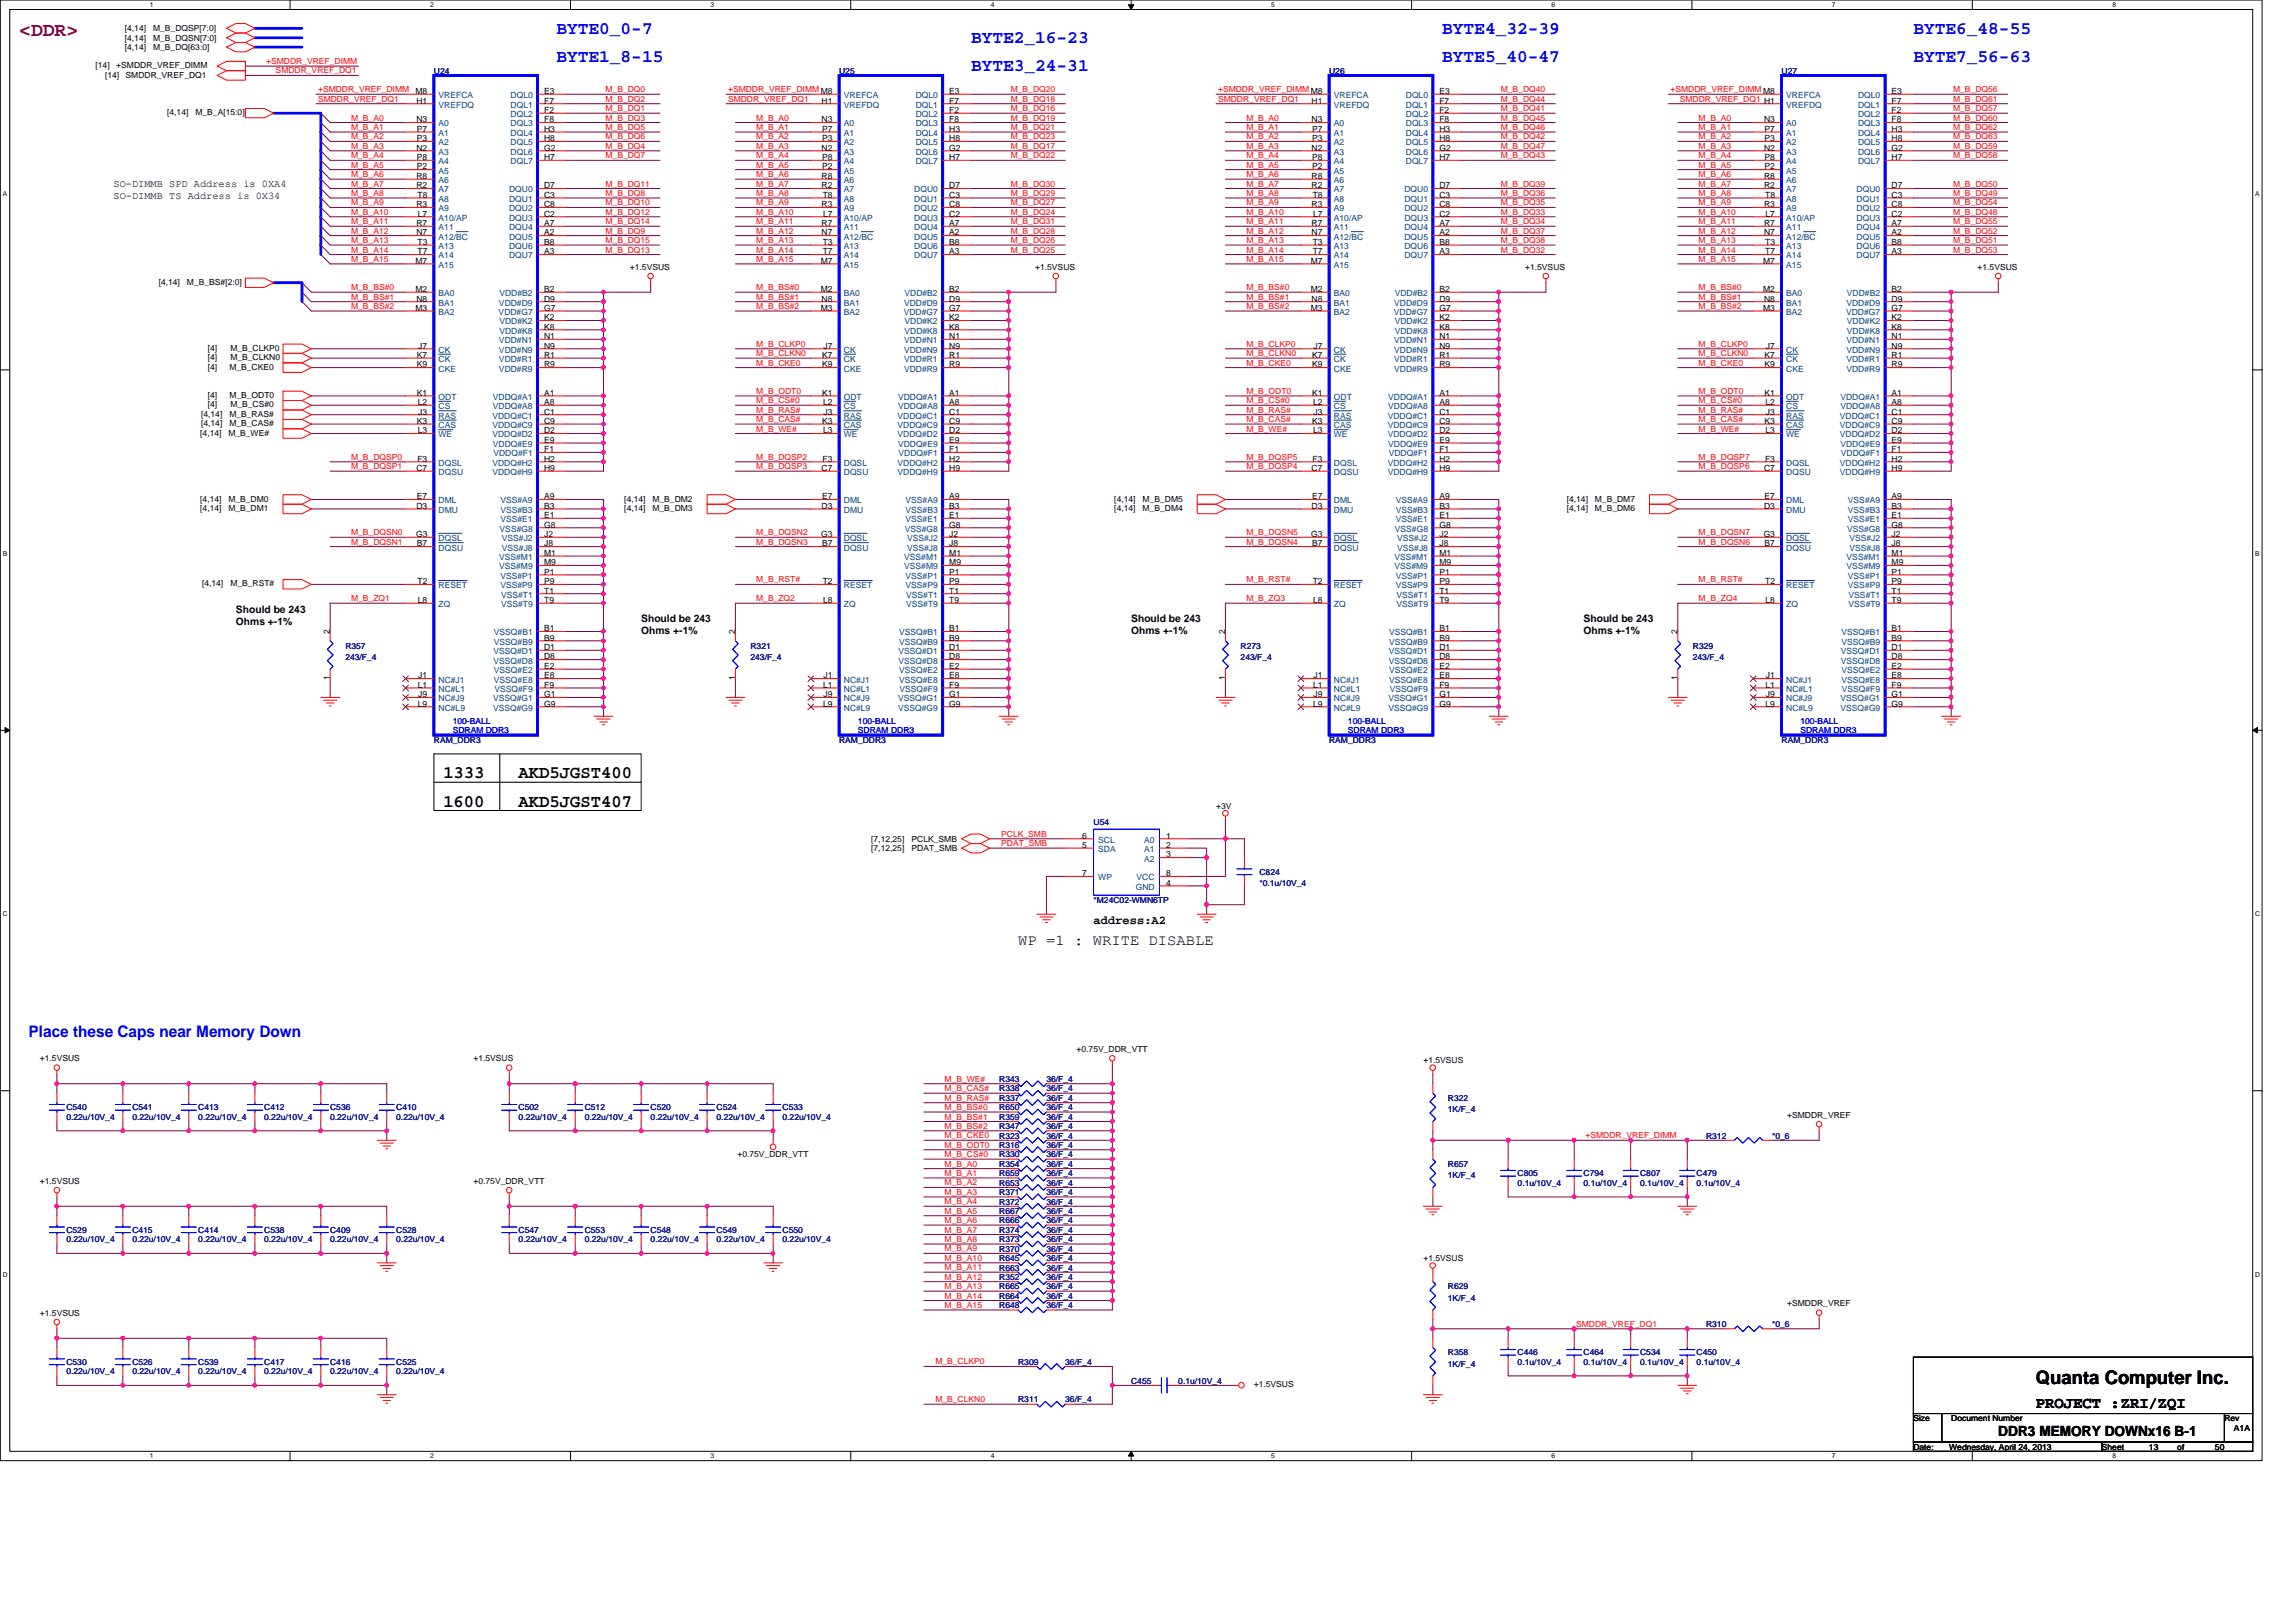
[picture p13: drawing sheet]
<svg xmlns="http://www.w3.org/2000/svg" width="297mm" height="210mm" viewBox="0 0 297 210" stroke-linecap="round" stroke-linejoin="round" font-family="sans-serif">
<defs><g id="words">
<text font-size="2.5" fill="#800000" x="2.5" y="4.6">&lt;DDR&gt;</text>
<text font-size="2.4" x="263.4" y="179">Quanta Computer Inc.</text>
<g font-size="2.3" fill="#00f">
<text x="72" y="4.4">BYTE0_0-7</text>
<text x="125.6" y="5.6">BYTE2_16-23</text>
<text x="186.6" y="4.4">BYTE4_32-39</text>
<text x="247.5" y="4.4">BYTE6_48-55</text>
<text x="72" y="8">BYTE1_8-15</text>
<text x="125.6" y="9.3">BYTE3_24-31</text>
<text x="186.6" y="8">BYTE5_40-47</text>
<text x="247.5" y="8">BYTE7_56-63</text>
</g>
<g font-size="2.3">
<text x="57.4" y="100.7">1333</text>
<text x="67.1" y="100.7">AKD5JGST400</text>
<text x="57.4" y="104.4">1600</text>
<text x="67.1" y="104.4">AKD5JGST407</text>
</g>
<text font-size="2.1" fill="#00f" x="3.7" y="134.2">Place these Caps near Memory Down</text>
<text font-size="2.1" x="263.4" y="182.2">PROJECT :ZRI/ZQI</text>
<text font-size="1.9" x="131.7" y="122.3">WP =1 : WRITE DISABLE</text>
<text font-size="1.8" x="258.5" y="185.8">DDR3 MEMORY DOWNx16 B-1</text>
<text font-size="1.6" x="141.5" y="119.6">address:A2</text>
<g font-size="1.3">
<text x="14.7" y="24.3">SO-DIMMB SPD Address is 0XA4</text>
<text x="14.7" y="25.7">SO-DIMMB TS Address is 0X34</text>
<text x="30.5" y="79.3">Should be 243</text>
<text x="30.5" y="80.9">Ohms +-1%</text>
<text x="82.9" y="80.5">Should be 243</text>
<text x="82.9" y="82.1">Ohms +-1%</text>
<text x="146.3" y="80.5">Should be 243</text>
<text x="146.3" y="82.1">Ohms +-1%</text>
<text x="204.9" y="80.5">Should be 243</text>
<text x="204.9" y="82.1">Ohms +-1%</text>
</g>
<g font-size="1.1">
<text x="16.1" y="4">[4,14]</text>
<text x="16.1" y="5.3">[4,14]</text>
<text x="19.8" y="4">M_B_DQSP[7:0]</text>
<text x="19.8" y="5.3">M_B_DQSN[7:0]</text>
<text x="12.4" y="8.8">[14]</text>
<text x="13.6" y="10">[14]</text>
<text x="15" y="8.8">+SMDDR_VREF_DIMM</text>
<text x="16.1" y="6.5">[4,14]</text>
<text x="16.3" y="10">SMDDR_VREF_DQ1</text>
<text x="19.8" y="6.5">M_B_DQ[63:0]</text>
<text x="21.6" y="14.9">[4,14]</text>
<text x="25.3" y="14.9">M_B_A[15:0]</text>
<text x="53.8" y="12.2">M8</text>
<text x="53.9" y="15.8">N3</text>
<text x="53.9" y="13.4">H1</text>
<text x="53.9" y="17.1">P7</text>
<text x="70.4" y="12.2">E3</text>
<text x="70.4" y="13.4">F7</text>
<text x="70.4" y="14.6">F2</text>
<text x="70.4" y="15.8">F8</text>
<text x="70.4" y="17.1">H3</text>
<text x="106.3" y="15.8">N3</text>
<text x="106.3" y="13.4">H1</text>
<text x="106.4" y="17.1">P7</text>
<text x="122.8" y="12.2">E3</text>
<text x="122.8" y="13.4">F7</text>
<text x="122.8" y="14.6">F2</text>
<text x="122.8" y="15.8">F8</text>
<text x="122.8" y="17.1">H3</text>
<text x="169.7" y="15.8">N3</text>
<text x="169.7" y="13.4">H1</text>
<text x="169.8" y="17.1">P7</text>
<text x="186.2" y="12.2">E3</text>
<text x="186.2" y="13.4">F7</text>
<text x="186.2" y="14.6">F2</text>
<text x="186.2" y="15.8">F8</text>
<text x="186.2" y="17.1">H3</text>
<text x="228.2" y="15.8">N3</text>
<text x="228.3" y="17.1">P7</text>
<text x="244.7" y="12.2">E3</text>
<text x="244.7" y="13.4">F7</text>
<text x="244.7" y="14.6">F2</text>
<text x="244.7" y="15.8">F8</text>
<text x="244.7" y="17.1">H3</text>
<text x="53.9" y="19.5">N2</text>
<text x="53.9" y="23.2">R8</text>
<text x="53.9" y="18.3">P3</text>
<text x="53.9" y="20.7">P8</text>
<text x="53.9" y="21.9">P2</text>
<text x="70.4" y="18.3">H8</text>
<text x="70.4" y="19.5">G2</text>
<text x="70.4" y="20.7">H7</text>
<text x="106.3" y="19.5">N2</text>
<text x="106.3" y="23.2">R8</text>
<text x="106.4" y="18.3">P3</text>
<text x="106.4" y="20.7">P8</text>
<text x="106.4" y="21.9">P2</text>
<text x="122.8" y="18.3">H8</text>
<text x="122.8" y="19.5">G2</text>
<text x="122.8" y="20.7">H7</text>
<text x="169.7" y="19.5">N2</text>
<text x="169.7" y="23.2">R8</text>
<text x="169.8" y="18.3">P3</text>
<text x="169.8" y="20.7">P8</text>
<text x="169.8" y="21.9">P2</text>
<text x="186.2" y="18.3">H8</text>
<text x="186.2" y="19.5">G2</text>
<text x="186.2" y="20.7">H7</text>
<text x="228.2" y="19.5">N2</text>
<text x="228.2" y="23.2">R8</text>
<text x="228.3" y="18.3">P3</text>
<text x="228.3" y="20.7">P8</text>
<text x="228.3" y="21.9">P2</text>
<text x="244.7" y="18.3">H8</text>
<text x="244.7" y="19.5">G2</text>
<text x="244.7" y="20.7">H7</text>
<text x="53.9" y="24.4">R2</text>
<text x="53.9" y="26.8">R3</text>
<text x="53.9" y="29.3">R7</text>
<text x="54" y="25.6">T8</text>
<text x="54.1" y="28">L7</text>
<text x="70.4" y="25.6">C3</text>
<text x="70.4" y="26.8">C8</text>
<text x="70.4" y="28">C2</text>
<text x="70.4" y="29.3">A7</text>
<text x="70.4" y="24.4">D7</text>
<text x="106.3" y="24.4">R2</text>
<text x="106.3" y="26.8">R3</text>
<text x="106.3" y="29.3">R7</text>
<text x="106.4" y="25.6">T8</text>
<text x="106.5" y="28">L7</text>
<text x="122.8" y="25.6">C3</text>
<text x="122.8" y="26.8">C8</text>
<text x="122.8" y="28">C2</text>
<text x="122.8" y="29.3">A7</text>
<text x="122.8" y="24.4">D7</text>
<text x="169.7" y="24.4">R2</text>
<text x="169.7" y="26.8">R3</text>
<text x="169.7" y="29.3">R7</text>
<text x="169.8" y="25.6">T8</text>
<text x="169.9" y="28">L7</text>
<text x="186.2" y="25.6">C3</text>
<text x="186.2" y="26.8">C8</text>
<text x="186.2" y="28">C2</text>
<text x="186.2" y="29.3">A7</text>
<text x="186.2" y="24.4">D7</text>
<text x="228.2" y="24.4">R2</text>
<text x="228.2" y="26.8">R3</text>
<text x="228.2" y="29.3">R7</text>
<text x="228.4" y="25.6">T8</text>
<text x="228.4" y="28">L7</text>
<text x="244.7" y="25.6">C3</text>
<text x="244.7" y="26.8">C8</text>
<text x="244.7" y="28">C2</text>
<text x="244.7" y="29.3">A7</text>
<text x="244.7" y="24.4">D7</text>
<text x="53.8" y="34.1">M7</text>
<text x="53.9" y="30.5">N7</text>
<text x="54" y="31.7">T3</text>
<text x="54" y="32.9">T7</text>
<text x="70.4" y="30.5">A2</text>
<text x="70.4" y="31.7">B8</text>
<text x="70.4" y="32.9">A3</text>
<text x="81.5" y="34.9">+1.5VSUS</text>
<text x="106.2" y="34.1">M7</text>
<text x="106.3" y="30.5">N7</text>
<text x="106.4" y="31.7">T3</text>
<text x="106.4" y="32.9">T7</text>
<text x="122.8" y="30.5">A2</text>
<text x="122.8" y="31.7">B8</text>
<text x="122.8" y="32.9">A3</text>
<text x="133.9" y="34.9">+1.5VSUS</text>
<text x="169.6" y="34.1">M7</text>
<text x="169.7" y="30.5">N7</text>
<text x="169.8" y="31.7">T3</text>
<text x="169.8" y="32.9">T7</text>
<text x="186.2" y="30.5">A2</text>
<text x="186.2" y="31.7">B8</text>
<text x="186.2" y="32.9">A3</text>
<text x="197.3" y="34.9">+1.5VSUS</text>
<text x="228.1" y="34.1">M7</text>
<text x="228.2" y="30.5">N7</text>
<text x="228.4" y="31.7">T3</text>
<text x="228.4" y="32.9">T7</text>
<text x="244.7" y="30.5">A2</text>
<text x="244.7" y="31.7">B8</text>
<text x="244.7" y="32.9">A3</text>
<text x="255.8" y="34.9">+1.5VSUS</text>
<text x="20.5" y="36.9">[4,14]</text>
<text x="24.2" y="36.9">M_B_BS#[2:0]</text>
<text x="53.8" y="37.8">M2</text>
<text x="53.8" y="40.2">M3</text>
<text x="53.9" y="39">N8</text>
<text x="70.4" y="37.8">B2</text>
<text x="70.4" y="41.4">K2</text>
<text x="70.4" y="39">D9</text>
<text x="70.4" y="40.2">G7</text>
<text x="106.2" y="37.8">M2</text>
<text x="106.2" y="40.2">M3</text>
<text x="106.3" y="39">N8</text>
<text x="122.8" y="37.8">B2</text>
<text x="122.8" y="41.4">K2</text>
<text x="122.8" y="39">D9</text>
<text x="122.8" y="40.2">G7</text>
<text x="169.6" y="37.8">M2</text>
<text x="169.6" y="40.2">M3</text>
<text x="169.7" y="39">N8</text>
<text x="186.2" y="37.8">B2</text>
<text x="186.2" y="41.4">K2</text>
<text x="186.2" y="39">D9</text>
<text x="186.2" y="40.2">G7</text>
<text x="228.1" y="37.8">M2</text>
<text x="228.1" y="40.2">M3</text>
<text x="228.2" y="39">N8</text>
<text x="244.7" y="37.8">B2</text>
<text x="244.7" y="41.4">K2</text>
<text x="244.7" y="39">D9</text>
<text x="244.7" y="40.2">G7</text>
<text x="26.9" y="45.4">[4]</text>
<text x="26.9" y="46.6">[4]</text>
<text x="26.9" y="47.8">[4]</text>
<text x="29.7" y="47.8">M_B_CKE0</text>
<text x="29.8" y="45.4">M_B_CLKP0</text>
<text x="29.8" y="46.6">M_B_CLKN0</text>
<text x="53.9" y="46.3">K7</text>
<text x="53.9" y="47.5">K9</text>
<text x="54.1" y="45.1">J7</text>
<text x="70.4" y="42.7">K8</text>
<text x="70.4" y="43.9">N1</text>
<text x="70.4" y="45.1">N9</text>
<text x="70.4" y="46.3">R1</text>
<text x="70.4" y="47.5">R9</text>
<text x="106.4" y="46.3">K7</text>
<text x="106.4" y="47.5">K9</text>
<text x="106.5" y="45.1">J7</text>
<text x="122.8" y="42.7">K8</text>
<text x="122.8" y="43.9">N1</text>
<text x="122.8" y="45.1">N9</text>
<text x="122.8" y="46.3">R1</text>
<text x="122.8" y="47.5">R9</text>
<text x="169.8" y="46.3">K7</text>
<text x="169.8" y="47.5">K9</text>
<text x="169.9" y="45.1">J7</text>
<text x="186.2" y="42.7">K8</text>
<text x="186.2" y="43.9">N1</text>
<text x="186.2" y="45.1">N9</text>
<text x="186.2" y="46.3">R1</text>
<text x="186.2" y="47.5">R9</text>
<text x="228.3" y="46.3">K7</text>
<text x="228.3" y="47.5">K9</text>
<text x="228.5" y="45.1">J7</text>
<text x="244.7" y="42.7">K8</text>
<text x="244.7" y="43.9">N1</text>
<text x="244.7" y="45.1">N9</text>
<text x="244.7" y="46.3">R1</text>
<text x="244.7" y="47.5">R9</text>
<text x="26" y="53.9">[4,14]</text>
<text x="26.9" y="52.7">[4]</text>
<text x="26.9" y="51.5">[4]</text>
<text x="29.7" y="51.5">M_B_ODT0</text>
<text x="29.7" y="53.9">M_B_RAS#</text>
<text x="29.8" y="52.7">M_B_CS#0</text>
<text x="53.9" y="51.2">K1</text>
<text x="54.1" y="52.4">L2</text>
<text x="54.1" y="53.6">J3</text>
<text x="70.4" y="51.2">A1</text>
<text x="70.4" y="52.4">A8</text>
<text x="70.4" y="53.6">C1</text>
<text x="106.4" y="51.2">K1</text>
<text x="106.5" y="52.4">L2</text>
<text x="106.5" y="53.6">J3</text>
<text x="122.8" y="51.2">A1</text>
<text x="122.8" y="52.4">A8</text>
<text x="122.8" y="53.6">C1</text>
<text x="169.8" y="51.2">K1</text>
<text x="169.9" y="52.4">L2</text>
<text x="169.9" y="53.6">J3</text>
<text x="186.2" y="51.2">A1</text>
<text x="186.2" y="52.4">A8</text>
<text x="186.2" y="53.6">C1</text>
<text x="228.3" y="51.2">K1</text>
<text x="228.4" y="52.4">L2</text>
<text x="228.5" y="53.6">J3</text>
<text x="244.7" y="51.2">A1</text>
<text x="244.7" y="52.4">A8</text>
<text x="244.7" y="53.6">C1</text>
<text x="25.9" y="56.3">[4,14]</text>
<text x="26" y="55.1">[4,14]</text>
<text x="29.5" y="56.3">M_B_WE#</text>
<text x="29.7" y="55.1">M_B_CAS#</text>
<text x="53.9" y="54.8">K3</text>
<text x="54" y="59.7">F3</text>
<text x="54.1" y="56.1">L3</text>
<text x="70.4" y="58.5">F1</text>
<text x="70.4" y="57.3">E9</text>
<text x="70.4" y="54.8">C9</text>
<text x="70.4" y="59.7">H2</text>
<text x="70.4" y="56.1">D2</text>
<text x="106.4" y="54.8">K3</text>
<text x="106.4" y="59.7">F3</text>
<text x="106.5" y="56.1">L3</text>
<text x="122.8" y="58.5">F1</text>
<text x="122.8" y="57.3">E9</text>
<text x="122.8" y="54.8">C9</text>
<text x="122.8" y="59.7">H2</text>
<text x="122.8" y="56.1">D2</text>
<text x="169.8" y="54.8">K3</text>
<text x="169.8" y="59.7">F3</text>
<text x="169.9" y="56.1">L3</text>
<text x="186.2" y="58.5">F1</text>
<text x="186.2" y="57.3">E9</text>
<text x="186.2" y="54.8">C9</text>
<text x="186.2" y="59.7">H2</text>
<text x="186.2" y="56.1">D2</text>
<text x="228.3" y="54.8">K3</text>
<text x="228.3" y="59.7">F3</text>
<text x="228.4" y="56.1">L3</text>
<text x="244.7" y="58.5">F1</text>
<text x="244.7" y="57.3">E9</text>
<text x="244.7" y="54.8">C9</text>
<text x="244.7" y="59.7">H2</text>
<text x="244.7" y="56.1">D2</text>
<text x="25.9" y="64.9">[4,14]</text>
<text x="29.5" y="64.9">M_B_DM0</text>
<text x="53.9" y="65.8">D3</text>
<text x="53.9" y="60.9">C7</text>
<text x="53.9" y="64.6">E7</text>
<text x="70.4" y="60.9">H9</text>
<text x="70.4" y="64.6">A9</text>
<text x="70.4" y="65.8">B3</text>
<text x="80.8" y="64.9">[4,14]</text>
<text x="84.4" y="64.9">M_B_DM2</text>
<text x="106.3" y="65.8">D3</text>
<text x="106.3" y="60.9">C7</text>
<text x="106.4" y="64.6">E7</text>
<text x="122.8" y="60.9">H9</text>
<text x="122.8" y="64.6">A9</text>
<text x="122.8" y="65.8">B3</text>
<text x="144.2" y="64.9">[4,14]</text>
<text x="147.8" y="64.9">M_B_DM5</text>
<text x="169.7" y="65.8">D3</text>
<text x="169.7" y="60.9">C7</text>
<text x="169.8" y="64.6">E7</text>
<text x="186.2" y="60.9">H9</text>
<text x="186.2" y="64.6">A9</text>
<text x="186.2" y="65.8">B3</text>
<text x="202.7" y="64.9">[4,14]</text>
<text x="206.3" y="64.9">M_B_DM7</text>
<text x="228.2" y="65.8">D3</text>
<text x="228.2" y="60.9">C7</text>
<text x="228.3" y="64.6">E7</text>
<text x="244.7" y="60.9">H9</text>
<text x="244.7" y="64.6">A9</text>
<text x="244.7" y="65.8">B3</text>
<text x="25.9" y="66.1">[4,14]</text>
<text x="29.5" y="66.1">M_B_DM1</text>
<text x="53.8" y="69.5">G3</text>
<text x="53.9" y="70.7">B7</text>
<text x="70.4" y="69.5">J2</text>
<text x="70.4" y="70.7">J8</text>
<text x="70.4" y="68.3">G8</text>
<text x="70.4" y="71.9">M1</text>
<text x="70.4" y="67">E1</text>
<text x="80.8" y="66.1">[4,14]</text>
<text x="84.4" y="66.1">M_B_DM3</text>
<text x="106.3" y="69.5">G3</text>
<text x="106.4" y="70.7">B7</text>
<text x="122.8" y="69.5">J2</text>
<text x="122.8" y="70.7">J8</text>
<text x="122.8" y="68.3">G8</text>
<text x="122.8" y="71.9">M1</text>
<text x="122.8" y="67">E1</text>
<text x="144.2" y="66.1">[4,14]</text>
<text x="147.8" y="66.1">M_B_DM4</text>
<text x="169.6" y="69.5">G3</text>
<text x="169.8" y="70.7">B7</text>
<text x="186.2" y="69.5">J2</text>
<text x="186.2" y="70.7">J8</text>
<text x="186.2" y="68.3">G8</text>
<text x="186.2" y="71.9">M1</text>
<text x="186.2" y="67">E1</text>
<text x="202.7" y="66.1">[4,14]</text>
<text x="206.3" y="66.1">M_B_DM6</text>
<text x="228.2" y="69.5">G3</text>
<text x="228.3" y="70.7">B7</text>
<text x="244.7" y="68.3">G8</text>
<text x="244.7" y="71.9">M1</text>
<text x="244.7" y="67">E1</text>
<text x="244.7" y="69.5">J2</text>
<text x="244.7" y="70.7">J8</text>
<text x="26.1" y="75.9">[4,14]</text>
<text x="29.8" y="75.9">M_B_RST#</text>
<text x="54" y="75.6">T2</text>
<text x="70.4" y="73.1">M9</text>
<text x="70.4" y="76.8">T1</text>
<text x="70.4" y="74.4">P1</text>
<text x="70.4" y="75.6">P9</text>
<text x="106.4" y="75.6">T2</text>
<text x="122.8" y="73.1">M9</text>
<text x="122.8" y="76.8">T1</text>
<text x="122.8" y="74.4">P1</text>
<text x="122.8" y="75.6">P9</text>
<text x="169.8" y="75.6">T2</text>
<text x="186.2" y="73.1">M9</text>
<text x="186.2" y="76.8">T1</text>
<text x="186.2" y="74.4">P1</text>
<text x="186.2" y="75.6">P9</text>
<text x="228.4" y="75.6">T2</text>
<text x="244.7" y="73.1">M9</text>
<text x="244.7" y="76.8">T1</text>
<text x="244.7" y="74.4">P1</text>
<text x="244.7" y="75.6">P9</text>
<text x="42.7" y="82.1" transform="rotate(-90 42.7 82.1)">2</text>
<text x="54.1" y="78">L8</text>
<text x="70.4" y="81.7">B1</text>
<text x="70.4" y="82.9">B9</text>
<text x="70.4" y="78">T9</text>
<text x="95.1" y="82.1" transform="rotate(-90 95.1 82.1)">2</text>
<text x="106.5" y="78">L8</text>
<text x="122.8" y="78">T9</text>
<text x="122.8" y="81.7">B1</text>
<text x="122.8" y="82.9">B9</text>
<text x="158.5" y="82.1" transform="rotate(-90 158.5 82.1)">2</text>
<text x="169.9" y="78">L8</text>
<text x="186.2" y="78">T9</text>
<text x="186.2" y="81.7">B1</text>
<text x="186.2" y="82.9">B9</text>
<text x="217" y="82.1" transform="rotate(-90 217 82.1)">2</text>
<text x="228.4" y="78">L8</text>
<text x="244.7" y="81.7">B1</text>
<text x="244.7" y="82.9">B9</text>
<text x="244.7" y="78">T9</text>
<text x="42.7" y="88" transform="rotate(-90 42.7 88)">1</text>
<text x="54.1" y="89">L1</text>
<text x="54.1" y="87.8">J1</text>
<text x="70.4" y="86.6">E2</text>
<text x="70.4" y="87.8">E8</text>
<text x="70.4" y="84.1">D1</text>
<text x="70.4" y="85.3">D8</text>
<text x="70.4" y="89">F9</text>
<text x="95.1" y="88" transform="rotate(-90 95.1 88)">1</text>
<text x="106.5" y="89">L1</text>
<text x="106.5" y="87.8">J1</text>
<text x="122.8" y="84.1">D1</text>
<text x="122.8" y="85.3">D8</text>
<text x="122.8" y="89">F9</text>
<text x="122.8" y="86.6">E2</text>
<text x="122.8" y="87.8">E8</text>
<text x="158.5" y="88" transform="rotate(-90 158.5 88)">1</text>
<text x="169.9" y="89">L1</text>
<text x="169.9" y="87.8">J1</text>
<text x="186.2" y="84.1">D1</text>
<text x="186.2" y="85.3">D8</text>
<text x="186.2" y="89">F9</text>
<text x="186.2" y="86.6">E2</text>
<text x="186.2" y="87.8">E8</text>
<text x="217" y="88" transform="rotate(-90 217 88)">1</text>
<text x="228.4" y="89">L1</text>
<text x="228.5" y="87.8">J1</text>
<text x="244.7" y="84.1">D1</text>
<text x="244.7" y="85.3">D8</text>
<text x="244.7" y="86.6">E2</text>
<text x="244.7" y="87.8">E8</text>
<text x="244.7" y="89">F9</text>
<text x="54.1" y="91.4">L9</text>
<text x="54.1" y="90.2">J9</text>
<text x="70.4" y="90.2">G1</text>
<text x="70.4" y="91.4">G9</text>
<text x="106.5" y="91.4">L9</text>
<text x="106.5" y="90.2">J9</text>
<text x="122.8" y="90.2">G1</text>
<text x="122.8" y="91.4">G9</text>
<text x="169.9" y="91.4">L9</text>
<text x="169.9" y="90.2">J9</text>
<text x="186.2" y="90.2">G1</text>
<text x="186.2" y="91.4">G9</text>
<text x="228.4" y="91.4">L9</text>
<text x="228.5" y="90.2">J9</text>
<text x="244.7" y="90.2">G1</text>
<text x="244.7" y="91.4">G9</text>
<text x="157.3" y="104.6">+3V</text>
<text x="112.7" y="108.9">[7,12,25]</text>
<text x="112.7" y="110.1">[7,12,25]</text>
<text x="117.9" y="108.9">PCLK_SMB</text>
<text x="117.9" y="110.1">PDAT_SMB</text>
<text x="140" y="108.5">6</text>
<text x="140" y="109.7">5</text>
<text x="140" y="113.4">7</text>
<text x="150.9" y="108.5">1</text>
<text x="150.9" y="109.7">2</text>
<text x="150.9" y="110.9">3</text>
<text x="150.9" y="113.4">8</text>
<text x="150.9" y="114.6">4</text>
<text x="5.2" y="137.3">+1.5VSUS</text>
<text x="61.3" y="137.3">+1.5VSUS</text>
<text x="139.3" y="136.1">+0.75V_DDR_VTT</text>
<text x="184.1" y="137.6">+1.5VSUS</text>
<text x="95.4" y="149.8">+0.75V_DDR_VTT</text>
<text x="231.2" y="144.6">+SMDDR_VREF</text>
<text x="5.2" y="153.2">+1.5VSUS</text>
<text x="61.3" y="153.2">+0.75V_DDR_VTT</text>
<text x="184.1" y="163.2">+1.5VSUS</text>
<text x="5.2" y="170.2">+1.5VSUS</text>
<text x="231.2" y="169">+SMDDR_VREF</text>
<text x="162.2" y="179.5">+1.5VSUS</text>
<text x="247.5" y="183.9">Size</text>
<text x="252.4" y="183.9">Document Number</text>
<text x="287.8" y="183.9">Rev</text>
<text x="289" y="185.1">A1A</text>
<text x="247.5" y="187.5">Date:</text>
<text x="252.2" y="187.5">Wednesday, April 24, 2013</text>
<text x="271.9" y="187.5">Sheet</text>
<text x="278" y="187.5">13</text>
<text x="281.7" y="187.5">of</text>
<text x="286.6" y="187.5">50</text>
</g>
<g font-size="1.1" fill="#f00">
<text x="34.4" y="8.3">+SMDDR_VREF_DIMM</text>
<text x="35.7" y="9.5">SMDDR_VREF_DQ1</text>
<text x="41.1" y="11.9">+SMDDR_VREF_DIMM</text>
<text x="78.3" y="11.9">M_B_DQ0</text>
<text x="94.2" y="11.9">+SMDDR_VREF_DIMM M8</text>
<text x="130.8" y="11.9">M_B_DQ20</text>
<text x="157.6" y="11.9">+SMDDR_VREF_DIMM M8</text>
<text x="194.2" y="11.9">M_B_DQ40</text>
<text x="216.1" y="11.9">+SMDDR_VREF_DIMM M8</text>
<text x="252.7" y="11.9">M_B_DQ56</text>
<text x="41.1" y="13.2">SMDDR_VREF_DQ1</text>
<text x="45.4" y="16.8">M_B_A1</text>
<text x="45.4" y="15.6">M_B_A0</text>
<text x="78.3" y="15.6">M_B_DQ3</text>
<text x="78.3" y="14.4">M_B_DQ1</text>
<text x="78.3" y="13.2">M_B_DQ2</text>
<text x="78.3" y="16.8">M_B_DQ5</text>
<text x="94.2" y="13.2">SMDDR_VREF_DQ1</text>
<text x="97.8" y="16.8">M_B_A1</text>
<text x="97.8" y="15.6">M_B_A0</text>
<text x="130.8" y="13.2">M_B_DQ18</text>
<text x="130.8" y="16.8">M_B_DQ21</text>
<text x="130.8" y="15.6">M_B_DQ19</text>
<text x="130.8" y="14.4">M_B_DQ16</text>
<text x="157.6" y="13.2">SMDDR_VREF_DQ1</text>
<text x="161.2" y="16.8">M_B_A1</text>
<text x="161.2" y="15.6">M_B_A0</text>
<text x="194.2" y="13.2">M_B_DQ44</text>
<text x="194.2" y="15.6">M_B_DQ45</text>
<text x="194.2" y="14.4">M_B_DQ41</text>
<text x="194.2" y="16.8">M_B_DQ46</text>
<text x="217.3" y="13.2">SMDDR_VREF_DQ1 H1</text>
<text x="219.7" y="16.8">M_B_A1</text>
<text x="219.7" y="15.6">M_B_A0</text>
<text x="252.7" y="13.2">M_B_DQ61</text>
<text x="252.7" y="14.4">M_B_DQ57</text>
<text x="252.7" y="15.6">M_B_DQ60</text>
<text x="252.7" y="16.8">M_B_DQ62</text>
<text x="45.4" y="20.5">M_B_A4</text>
<text x="45.4" y="18">M_B_A2</text>
<text x="45.4" y="19.3">M_B_A3</text>
<text x="45.4" y="22.9">M_B_A6</text>
<text x="45.4" y="21.7">M_B_A5</text>
<text x="78.3" y="19.3">M_B_DQ4</text>
<text x="78.3" y="20.5">M_B_DQ7</text>
<text x="78.3" y="18">M_B_DQ6</text>
<text x="97.8" y="20.5">M_B_A4</text>
<text x="97.8" y="18">M_B_A2</text>
<text x="97.8" y="19.3">M_B_A3</text>
<text x="97.8" y="22.9">M_B_A6</text>
<text x="97.8" y="21.7">M_B_A5</text>
<text x="130.8" y="19.3">M_B_DQ17</text>
<text x="130.8" y="20.5">M_B_DQ22</text>
<text x="130.8" y="18">M_B_DQ23</text>
<text x="161.2" y="20.5">M_B_A4</text>
<text x="161.2" y="18">M_B_A2</text>
<text x="161.2" y="19.3">M_B_A3</text>
<text x="161.2" y="22.9">M_B_A6</text>
<text x="161.2" y="21.7">M_B_A5</text>
<text x="194.2" y="19.3">M_B_DQ47</text>
<text x="194.2" y="18">M_B_DQ42</text>
<text x="194.2" y="20.5">M_B_DQ43</text>
<text x="219.7" y="20.5">M_B_A4</text>
<text x="219.7" y="18">M_B_A2</text>
<text x="219.7" y="19.3">M_B_A3</text>
<text x="219.7" y="22.9">M_B_A6</text>
<text x="219.7" y="21.7">M_B_A5</text>
<text x="252.7" y="19.3">M_B_DQ59</text>
<text x="252.7" y="20.5">M_B_DQ58</text>
<text x="252.7" y="18">M_B_DQ63</text>
<text x="45.4" y="29">M_B_A11</text>
<text x="45.4" y="27.8">M_B_A10</text>
<text x="45.4" y="26.6">M_B_A9</text>
<text x="45.4" y="25.4">M_B_A8</text>
<text x="45.4" y="24.1">M_B_A7</text>
<text x="78.3" y="25.4">M_B_DQ8</text>
<text x="78.3" y="26.6">M_B_DQ10</text>
<text x="78.3" y="29">M_B_DQ14</text>
<text x="78.3" y="24.1">M_B_DQ11</text>
<text x="78.3" y="27.8">M_B_DQ12</text>
<text x="97.8" y="29">M_B_A11</text>
<text x="97.8" y="27.8">M_B_A10</text>
<text x="97.8" y="26.6">M_B_A9</text>
<text x="97.8" y="25.4">M_B_A8</text>
<text x="97.8" y="24.1">M_B_A7</text>
<text x="130.8" y="26.6">M_B_DQ27</text>
<text x="130.8" y="27.8">M_B_DQ24</text>
<text x="130.8" y="24.1">M_B_DQ30</text>
<text x="130.8" y="29">M_B_DQ31</text>
<text x="130.8" y="25.4">M_B_DQ29</text>
<text x="161.2" y="29">M_B_A11</text>
<text x="161.2" y="27.8">M_B_A10</text>
<text x="161.2" y="26.6">M_B_A9</text>
<text x="161.2" y="25.4">M_B_A8</text>
<text x="161.2" y="24.1">M_B_A7</text>
<text x="194.2" y="24.1">M_B_DQ39</text>
<text x="194.2" y="27.8">M_B_DQ33</text>
<text x="194.2" y="25.4">M_B_DQ36</text>
<text x="194.2" y="26.6">M_B_DQ35</text>
<text x="194.2" y="29">M_B_DQ34</text>
<text x="219.7" y="29">M_B_A11</text>
<text x="219.7" y="27.8">M_B_A10</text>
<text x="219.7" y="26.6">M_B_A9</text>
<text x="219.7" y="25.4">M_B_A8</text>
<text x="219.7" y="24.1">M_B_A7</text>
<text x="252.7" y="25.4">M_B_DQ49</text>
<text x="252.7" y="24.1">M_B_DQ50</text>
<text x="252.7" y="27.8">M_B_DQ48</text>
<text x="252.7" y="29">M_B_DQ55</text>
<text x="252.7" y="26.6">M_B_DQ54</text>
<text x="45.4" y="33.9">M_B_A15</text>
<text x="45.4" y="32.7">M_B_A14</text>
<text x="45.4" y="31.5">M_B_A13</text>
<text x="45.4" y="30.2">M_B_A12</text>
<text x="78.3" y="30.2">M_B_DQ9</text>
<text x="78.3" y="32.7">M_B_DQ13</text>
<text x="78.3" y="31.5">M_B_DQ15</text>
<text x="97.8" y="33.9">M_B_A15</text>
<text x="97.8" y="32.7">M_B_A14</text>
<text x="97.8" y="31.5">M_B_A13</text>
<text x="97.8" y="30.2">M_B_A12</text>
<text x="130.8" y="31.5">M_B_DQ26</text>
<text x="130.8" y="30.2">M_B_DQ28</text>
<text x="130.8" y="32.7">M_B_DQ25</text>
<text x="161.2" y="33.9">M_B_A15</text>
<text x="161.2" y="32.7">M_B_A14</text>
<text x="161.2" y="31.5">M_B_A13</text>
<text x="161.2" y="30.2">M_B_A12</text>
<text x="194.2" y="31.5">M_B_DQ38</text>
<text x="194.2" y="30.2">M_B_DQ37</text>
<text x="194.2" y="32.7">M_B_DQ32</text>
<text x="219.7" y="33.9">M_B_A15</text>
<text x="219.7" y="32.7">M_B_A14</text>
<text x="219.7" y="31.5">M_B_A13</text>
<text x="219.7" y="30.2">M_B_A12</text>
<text x="252.7" y="30.2">M_B_DQ52</text>
<text x="252.7" y="32.7">M_B_DQ53</text>
<text x="252.7" y="31.5">M_B_DQ51</text>
<text x="45.4" y="38.8">M_B_BS#1</text>
<text x="45.4" y="37.5">M_B_BS#0</text>
<text x="45.4" y="40">M_B_BS#2</text>
<text x="97.8" y="38.8">M_B_BS#1</text>
<text x="97.8" y="37.5">M_B_BS#0</text>
<text x="97.8" y="40">M_B_BS#2</text>
<text x="161.2" y="38.8">M_B_BS#1</text>
<text x="161.2" y="37.5">M_B_BS#0</text>
<text x="161.2" y="40">M_B_BS#2</text>
<text x="219.7" y="38.8">M_B_BS#1</text>
<text x="219.7" y="37.5">M_B_BS#0</text>
<text x="219.7" y="40">M_B_BS#2</text>
<text x="97.8" y="46.1">M_B_CLKN0</text>
<text x="97.8" y="44.9">M_B_CLKP0</text>
<text x="97.8" y="47.3">M_B_CKE0</text>
<text x="161.2" y="46.1">M_B_CLKN0</text>
<text x="161.2" y="44.9">M_B_CLKP0</text>
<text x="161.2" y="47.3">M_B_CKE0</text>
<text x="219.7" y="46.1">M_B_CLKN0</text>
<text x="219.7" y="44.9">M_B_CLKP0</text>
<text x="219.7" y="47.3">M_B_CKE0</text>
<text x="97.8" y="53.4">M_B_RAS#</text>
<text x="97.8" y="52.2">M_B_CS#0</text>
<text x="97.8" y="51">M_B_ODT0</text>
<text x="161.2" y="53.4">M_B_RAS#</text>
<text x="161.2" y="52.2">M_B_CS#0</text>
<text x="161.2" y="51">M_B_ODT0</text>
<text x="219.7" y="53.4">M_B_RAS#</text>
<text x="219.7" y="52.2">M_B_CS#0</text>
<text x="219.7" y="51">M_B_ODT0</text>
<text x="45.4" y="59.5">M_B_DQSP0</text>
<text x="97.8" y="54.6">M_B_CAS#</text>
<text x="97.8" y="55.8">M_B_WE#</text>
<text x="97.8" y="59.5">M_B_DQSP2</text>
<text x="161.2" y="54.6">M_B_CAS#</text>
<text x="161.2" y="55.8">M_B_WE#</text>
<text x="161.2" y="59.5">M_B_DQSP5</text>
<text x="219.7" y="54.6">M_B_CAS#</text>
<text x="219.7" y="55.8">M_B_WE#</text>
<text x="219.7" y="59.5">M_B_DQSP7</text>
<text x="45.4" y="60.7">M_B_DQSP1</text>
<text x="97.8" y="60.7">M_B_DQSP3</text>
<text x="161.2" y="60.7">M_B_DQSP4</text>
<text x="219.7" y="60.7">M_B_DQSP6</text>
<text x="45.4" y="69.3">M_B_DQSN0</text>
<text x="45.4" y="70.5">M_B_DQSN1</text>
<text x="97.8" y="70.5">M_B_DQSN3</text>
<text x="97.8" y="69.3">M_B_DQSN2</text>
<text x="161.2" y="69.3">M_B_DQSN5</text>
<text x="161.2" y="70.5">M_B_DQSN4</text>
<text x="219.7" y="69.3">M_B_DQSN7</text>
<text x="219.7" y="70.5">M_B_DQSN6</text>
<text x="45.4" y="77.8">M_B_ZQ1</text>
<text x="97.8" y="75.4">M_B_RST#</text>
<text x="97.8" y="77.8">M_B_ZQ2</text>
<text x="161.2" y="77.8">M_B_ZQ3</text>
<text x="161.2" y="75.4">M_B_RST#</text>
<text x="219.7" y="75.4">M_B_RST#</text>
<text x="219.7" y="77.8">M_B_ZQ4</text>
<text x="129.5" y="109.5">PDAT_SMB</text>
<text x="129.5" y="108.3">PCLK_SMB</text>
<text x="122.2" y="143.6">M_B_BS#0</text>
<text x="122.2" y="142.4">M_B_RAS#</text>
<text x="122.2" y="140">M_B_WE#</text>
<text x="122.2" y="141.2">M_B_CAS#</text>
<text x="122.2" y="146">M_B_BS#2</text>
<text x="122.2" y="144.8">M_B_BS#1</text>
<text x="122.2" y="149.7">M_B_CS#0</text>
<text x="122.2" y="147.3">M_B_CKE0</text>
<text x="122.2" y="148.5">M_B_ODT0</text>
<text x="205.1" y="147.3">+SMDDR_VREF_DIMM</text>
<text x="122.2" y="154.6">M_B_A3</text>
<text x="122.2" y="153.4">M_B_A2</text>
<text x="122.2" y="150.9">M_B_A0</text>
<text x="122.2" y="152.1">M_B_A1</text>
<text x="122.2" y="155.8">M_B_A4</text>
<text x="122.2" y="157">M_B_A5</text>
<text x="122.2" y="160.7">M_B_A8</text>
<text x="122.2" y="158.2">M_B_A6</text>
<text x="122.2" y="159.5">M_B_A7</text>
<text x="122.2" y="161.9">M_B_A9</text>
<text x="122.2" y="168">M_B_A14</text>
<text x="122.2" y="165.6">M_B_A12</text>
<text x="122.2" y="164.3">M_B_A11</text>
<text x="122.2" y="163.1">M_B_A10</text>
<text x="122.2" y="166.8">M_B_A13</text>
<text x="122.2" y="169.2">M_B_A15</text>
<text x="203.9" y="171.7">SMDDR_VREF_DQ1</text>
<text x="121" y="176.5">M_B_CLKP0</text>
<text x="121" y="181.4">M_B_CLKN0</text>
</g>
<g font-size="1.1" fill="#000080">
<text x="56.1" y="9.5">U24</text>
<text x="108.6" y="9.5">U25</text>
<text x="172" y="9.5">U26</text>
<text x="230.5" y="9.5">U27</text>
<text x="44.7" y="83.9">R357</text>
<text x="97.1" y="83.9">R321</text>
<text x="160.5" y="83.9">R273</text>
<text x="219" y="83.9">R329</text>
<text x="44.7" y="85.4">243/F_4</text>
<text x="97.1" y="85.4">243/F_4</text>
<text x="160.5" y="85.4">243/F_4</text>
<text x="219" y="85.4">243/F_4</text>
<text x="56.1" y="96.1">RAM_DDR3</text>
<text x="108.6" y="96.1">RAM_DDR3</text>
<text x="172" y="96.1">RAM_DDR3</text>
<text x="230.5" y="96.1">RAM_DDR3</text>
<text x="141.5" y="106.7">U54</text>
<text x="162.9" y="113.2">C824</text>
<text x="141.5" y="116.8">*M24C02-WMN6TP</text>
<text x="162.9" y="114.6">*0.1u/10V_4</text>
<text x="8.6" y="143.7">C540</text>
<text x="17.1" y="143.7">C541</text>
<text x="25.7" y="143.7">C413</text>
<text x="34.2" y="143.7">C412</text>
<text x="42.7" y="143.7">C536</text>
<text x="51.3" y="143.7">C410</text>
<text x="67.1" y="143.7">C502</text>
<text x="75.6" y="143.7">C512</text>
<text x="84.2" y="143.7">C520</text>
<text x="92.7" y="143.7">C524</text>
<text x="101.2" y="143.7">C533</text>
<text x="129.3" y="142.4">R337</text>
<text x="129.3" y="140">R343</text>
<text x="129.3" y="141.2">R338</text>
<text x="129.3" y="143.7">R650</text>
<text x="135.4" y="142.4">36/F_4</text>
<text x="135.4" y="140">36/F_4</text>
<text x="135.4" y="141.2">36/F_4</text>
<text x="135.4" y="143.7">36/F_4</text>
<text x="187.3" y="142.4">R322</text>
<text x="187.3" y="143.9">1K/F_4</text>
<text x="8.6" y="144.9">0.22u/10V_4</text>
<text x="17.1" y="144.9">0.22u/10V_4</text>
<text x="25.7" y="144.9">0.22u/10V_4</text>
<text x="34.2" y="144.9">0.22u/10V_4</text>
<text x="42.7" y="144.9">0.22u/10V_4</text>
<text x="51.3" y="144.9">0.22u/10V_4</text>
<text x="67.1" y="144.9">0.22u/10V_4</text>
<text x="75.6" y="144.9">0.22u/10V_4</text>
<text x="84.2" y="144.9">0.22u/10V_4</text>
<text x="92.7" y="144.9">0.22u/10V_4</text>
<text x="101.2" y="144.9">0.22u/10V_4</text>
<text x="129.3" y="149.8">R330</text>
<text x="129.3" y="146.1">R347</text>
<text x="129.3" y="147.3">R323</text>
<text x="129.3" y="148.5">R316</text>
<text x="129.3" y="144.9">R359</text>
<text x="135.4" y="149.8">36/F_4</text>
<text x="135.4" y="146.1">36/F_4</text>
<text x="135.4" y="147.3">36/F_4</text>
<text x="135.4" y="148.5">36/F_4</text>
<text x="135.4" y="144.9">36/F_4</text>
<text x="220.7" y="147.3">R312</text>
<text x="229.3" y="147.3">*0_6</text>
<text x="129.3" y="153.4">R653</text>
<text x="129.3" y="151">R354</text>
<text x="129.3" y="152.2">R659</text>
<text x="129.3" y="155.9">R372</text>
<text x="129.3" y="154.6">R371</text>
<text x="135.4" y="153.4">36/F_4</text>
<text x="135.4" y="151">36/F_4</text>
<text x="135.4" y="152.2">36/F_4</text>
<text x="135.4" y="155.9">36/F_4</text>
<text x="135.4" y="154.6">36/F_4</text>
<text x="187.3" y="151">R657</text>
<text x="187.3" y="152.4">1K/F_4</text>
<text x="196.3" y="152.2">C805</text>
<text x="196.3" y="153.4">0.1u/10V_4</text>
<text x="204.9" y="152.2">C794</text>
<text x="204.9" y="153.4">0.1u/10V_4</text>
<text x="212.2" y="152.2">C807</text>
<text x="212.2" y="153.4">0.1u/10V_4</text>
<text x="219.5" y="152.2">C479</text>
<text x="219.5" y="153.4">0.1u/10V_4</text>
<text x="8.6" y="159.5">C529</text>
<text x="8.6" y="160.7">0.22u/10V_4</text>
<text x="17.1" y="159.5">C415</text>
<text x="17.1" y="160.7">0.22u/10V_4</text>
<text x="25.7" y="159.5">C414</text>
<text x="25.7" y="160.7">0.22u/10V_4</text>
<text x="34.2" y="159.5">C538</text>
<text x="34.2" y="160.7">0.22u/10V_4</text>
<text x="42.7" y="159.5">C409</text>
<text x="42.7" y="160.7">0.22u/10V_4</text>
<text x="51.3" y="159.5">C528</text>
<text x="51.3" y="160.7">0.22u/10V_4</text>
<text x="67.1" y="159.5">C547</text>
<text x="67.1" y="160.7">0.22u/10V_4</text>
<text x="75.6" y="159.5">C553</text>
<text x="75.6" y="160.7">0.22u/10V_4</text>
<text x="84.2" y="159.5">C548</text>
<text x="84.2" y="160.7">0.22u/10V_4</text>
<text x="92.7" y="159.5">C549</text>
<text x="92.7" y="160.7">0.22u/10V_4</text>
<text x="101.2" y="159.5">C550</text>
<text x="101.2" y="160.7">0.22u/10V_4</text>
<text x="129.3" y="160.7">R373</text>
<text x="129.3" y="158.3">R666</text>
<text x="129.3" y="161.9">R370</text>
<text x="129.3" y="157.1">R667</text>
<text x="129.3" y="159.5">R374</text>
<text x="135.4" y="160.7">36/F_4</text>
<text x="135.4" y="158.3">36/F_4</text>
<text x="135.4" y="161.9">36/F_4</text>
<text x="135.4" y="157.1">36/F_4</text>
<text x="135.4" y="159.5">36/F_4</text>
<text x="129.3" y="166.8">R665</text>
<text x="129.3" y="165.6">R352</text>
<text x="129.3" y="164.4">R663</text>
<text x="129.3" y="163.2">R645</text>
<text x="135.4" y="166.8">36/F_4</text>
<text x="135.4" y="165.6">36/F_4</text>
<text x="135.4" y="164.4">36/F_4</text>
<text x="135.4" y="163.2">36/F_4</text>
<text x="187.3" y="166.8">R629</text>
<text x="129.3" y="169.2">R648</text>
<text x="129.3" y="168">R664</text>
<text x="135.4" y="169.2">36/F_4</text>
<text x="135.4" y="168">36/F_4</text>
<text x="187.3" y="168.3">1K/F_4</text>
<text x="220.7" y="171.7">R310</text>
<text x="229.3" y="171.7">*0_6</text>
<text x="8.6" y="176.6">C530</text>
<text x="8.6" y="177.8">0.22u/10V_4</text>
<text x="17.1" y="176.6">C526</text>
<text x="17.1" y="177.8">0.22u/10V_4</text>
<text x="25.7" y="176.6">C539</text>
<text x="25.7" y="177.8">0.22u/10V_4</text>
<text x="34.2" y="176.6">C417</text>
<text x="34.2" y="177.8">0.22u/10V_4</text>
<text x="42.7" y="176.6">C416</text>
<text x="42.7" y="177.8">0.22u/10V_4</text>
<text x="51.3" y="176.6">C525</text>
<text x="51.3" y="177.8">0.22u/10V_4</text>
<text x="131.7" y="176.6">R309</text>
<text x="137.8" y="176.6">36/F_4</text>
<text x="146.3" y="179">C455</text>
<text x="152.4" y="179">0.1u/10V_4</text>
<text x="187.3" y="175.3">R358</text>
<text x="187.3" y="176.8">1K/F_4</text>
<text x="196.3" y="175.3">C446</text>
<text x="196.3" y="176.6">0.1u/10V_4</text>
<text x="204.9" y="175.3">C464</text>
<text x="204.9" y="176.6">0.1u/10V_4</text>
<text x="212.2" y="175.3">C534</text>
<text x="212.2" y="176.6">0.1u/10V_4</text>
<text x="219.5" y="175.3">C450</text>
<text x="219.5" y="176.6">0.1u/10V_4</text>
<text x="131.7" y="181.4">R311</text>
<text x="137.8" y="181.4">36/F_4</text>
</g>
<g font-size="1.1" fill="#004080">
<text x="56.7" y="12.7">VREFCA</text>
<text x="56.7" y="16.4">A0</text>
<text x="56.7" y="17.6">A1</text>
<text x="56.7" y="13.9">VREFDQ</text>
<text x="66.1" y="12.7">DQL0</text>
<text x="66.1" y="13.9">DQL1</text>
<text x="66.1" y="15.2">DQL2</text>
<text x="66.1" y="16.4">DQL3</text>
<text x="66.1" y="17.6">DQL4</text>
<text x="109.2" y="12.7">VREFCA</text>
<text x="109.2" y="16.4">A0</text>
<text x="109.2" y="17.6">A1</text>
<text x="109.2" y="13.9">VREFDQ</text>
<text x="118.5" y="12.7">DQL0</text>
<text x="118.5" y="13.9">DQL1</text>
<text x="118.5" y="15.2">DQL2</text>
<text x="118.5" y="16.4">DQL3</text>
<text x="118.5" y="17.6">DQL4</text>
<text x="172.6" y="12.7">VREFCA</text>
<text x="172.6" y="16.4">A0</text>
<text x="172.6" y="17.6">A1</text>
<text x="172.6" y="13.9">VREFDQ</text>
<text x="181.9" y="12.7">DQL0</text>
<text x="181.9" y="13.9">DQL1</text>
<text x="181.9" y="15.2">DQL2</text>
<text x="181.9" y="16.4">DQL3</text>
<text x="181.9" y="17.6">DQL4</text>
<text x="231.1" y="12.7">VREFCA</text>
<text x="231.1" y="16.4">A0</text>
<text x="231.1" y="17.6">A1</text>
<text x="231.1" y="13.9">VREFDQ</text>
<text x="240.4" y="12.7">DQL0</text>
<text x="240.4" y="13.9">DQL1</text>
<text x="240.4" y="15.2">DQL2</text>
<text x="240.4" y="16.4">DQL3</text>
<text x="240.4" y="17.6">DQL4</text>
<text x="56.7" y="18.8">A2</text>
<text x="56.7" y="20">A3</text>
<text x="56.7" y="21.3">A4</text>
<text x="56.7" y="22.5">A5</text>
<text x="56.7" y="23.7">A6</text>
<text x="66.1" y="18.8">DQL5</text>
<text x="66.1" y="20">DQL6</text>
<text x="66.1" y="21.3">DQL7</text>
<text x="109.2" y="18.8">A2</text>
<text x="109.2" y="20">A3</text>
<text x="109.2" y="21.3">A4</text>
<text x="109.2" y="22.5">A5</text>
<text x="109.2" y="23.7">A6</text>
<text x="118.5" y="18.8">DQL5</text>
<text x="118.5" y="20">DQL6</text>
<text x="118.5" y="21.3">DQL7</text>
<text x="172.6" y="18.8">A2</text>
<text x="172.6" y="20">A3</text>
<text x="172.6" y="21.3">A4</text>
<text x="172.6" y="22.5">A5</text>
<text x="172.6" y="23.7">A6</text>
<text x="181.9" y="18.8">DQL5</text>
<text x="181.9" y="20">DQL6</text>
<text x="181.9" y="21.3">DQL7</text>
<text x="231.1" y="18.8">A2</text>
<text x="231.1" y="20">A3</text>
<text x="231.1" y="21.3">A4</text>
<text x="231.1" y="22.5">A5</text>
<text x="231.1" y="23.7">A6</text>
<text x="240.4" y="18.8">DQL5</text>
<text x="240.4" y="20">DQL6</text>
<text x="240.4" y="21.3">DQL7</text>
<text x="56.7" y="24.9">A7</text>
<text x="56.7" y="26.1">A8</text>
<text x="56.7" y="27.3">A9</text>
<text x="56.7" y="28.6">A10/AP</text>
<text x="56.7" y="29.8">A11</text>
<text x="65.9" y="26.1">DQU1</text>
<text x="65.9" y="27.3">DQU2</text>
<text x="65.9" y="28.6">DQU3</text>
<text x="65.9" y="29.8">DQU4</text>
<text x="65.9" y="24.9">DQU0</text>
<text x="109.2" y="24.9">A7</text>
<text x="109.2" y="26.1">A8</text>
<text x="109.2" y="27.3">A9</text>
<text x="109.2" y="28.6">A10/AP</text>
<text x="109.2" y="29.8">A11</text>
<text x="118.3" y="26.1">DQU1</text>
<text x="118.3" y="27.3">DQU2</text>
<text x="118.3" y="28.6">DQU3</text>
<text x="118.3" y="29.8">DQU4</text>
<text x="118.3" y="24.9">DQU0</text>
<text x="172.6" y="24.9">A7</text>
<text x="172.6" y="26.1">A8</text>
<text x="172.6" y="27.3">A9</text>
<text x="172.6" y="28.6">A10/AP</text>
<text x="172.6" y="29.8">A11</text>
<text x="181.7" y="26.1">DQU1</text>
<text x="181.7" y="27.3">DQU2</text>
<text x="181.7" y="28.6">DQU3</text>
<text x="181.7" y="29.8">DQU4</text>
<text x="181.7" y="24.9">DQU0</text>
<text x="231.1" y="24.9">A7</text>
<text x="231.1" y="26.1">A8</text>
<text x="231.1" y="27.3">A9</text>
<text x="231.1" y="28.6">A10/AP</text>
<text x="231.1" y="29.8">A11</text>
<text x="240.2" y="26.1">DQU1</text>
<text x="240.2" y="27.3">DQU2</text>
<text x="240.2" y="28.6">DQU3</text>
<text x="240.2" y="29.8">DQU4</text>
<text x="240.2" y="24.9">DQU0</text>
<text x="56.7" y="31">A12/BC</text>
<text x="56.7" y="32.2">A13</text>
<text x="56.7" y="33.4">A14</text>
<text x="56.7" y="34.6">A15</text>
<text x="65.9" y="31">DQU5</text>
<text x="65.9" y="32.2">DQU6</text>
<text x="65.9" y="33.4">DQU7</text>
<text x="109.2" y="31">A12/BC</text>
<text x="109.2" y="32.2">A13</text>
<text x="109.2" y="33.4">A14</text>
<text x="109.2" y="34.6">A15</text>
<text x="118.3" y="31">DQU5</text>
<text x="118.3" y="32.2">DQU6</text>
<text x="118.3" y="33.4">DQU7</text>
<text x="172.6" y="31">A12/BC</text>
<text x="172.6" y="32.2">A13</text>
<text x="172.6" y="33.4">A14</text>
<text x="172.6" y="34.6">A15</text>
<text x="181.7" y="31">DQU5</text>
<text x="181.7" y="32.2">DQU6</text>
<text x="181.7" y="33.4">DQU7</text>
<text x="231.1" y="31">A12/BC</text>
<text x="231.1" y="32.2">A13</text>
<text x="231.1" y="33.4">A14</text>
<text x="231.1" y="34.6">A15</text>
<text x="240.2" y="31">DQU5</text>
<text x="240.2" y="32.2">DQU6</text>
<text x="240.2" y="33.4">DQU7</text>
<text x="56.7" y="38.3">BA0</text>
<text x="56.7" y="39.5">BA1</text>
<text x="56.7" y="40.7">BA2</text>
<text x="64.5" y="40.7">VDD#G7</text>
<text x="64.6" y="39.5">VDD#D9</text>
<text x="64.6" y="38.3">VDD#B2</text>
<text x="64.6" y="42">VDD#K2</text>
<text x="109.2" y="38.3">BA0</text>
<text x="109.2" y="39.5">BA1</text>
<text x="109.2" y="40.7">BA2</text>
<text x="116.9" y="40.7">VDD#G7</text>
<text x="117" y="39.5">VDD#D9</text>
<text x="117" y="38.3">VDD#B2</text>
<text x="117" y="42">VDD#K2</text>
<text x="172.6" y="38.3">BA0</text>
<text x="172.6" y="39.5">BA1</text>
<text x="172.6" y="40.7">BA2</text>
<text x="180.3" y="40.7">VDD#G7</text>
<text x="180.4" y="39.5">VDD#D9</text>
<text x="180.4" y="38.3">VDD#B2</text>
<text x="180.4" y="42">VDD#K2</text>
<text x="231.1" y="38.3">BA0</text>
<text x="231.1" y="39.5">BA1</text>
<text x="231.1" y="40.7">BA2</text>
<text x="238.8" y="40.7">VDD#G7</text>
<text x="238.9" y="39.5">VDD#D9</text>
<text x="238.9" y="38.3">VDD#B2</text>
<text x="238.9" y="42">VDD#K2</text>
<text x="56.7" y="45.6">CK</text>
<text x="56.7" y="46.8">CK</text>
<text x="64.6" y="44.4">VDD#N1</text>
<text x="64.6" y="45.6">VDD#N9</text>
<text x="64.6" y="46.8">VDD#R1</text>
<text x="64.6" y="43.2">VDD#K8</text>
<text x="109.2" y="45.6">CK</text>
<text x="109.2" y="46.8">CK</text>
<text x="117" y="44.4">VDD#N1</text>
<text x="117" y="45.6">VDD#N9</text>
<text x="117" y="46.8">VDD#R1</text>
<text x="117" y="43.2">VDD#K8</text>
<text x="172.6" y="45.6">CK</text>
<text x="172.6" y="46.8">CK</text>
<text x="180.4" y="44.4">VDD#N1</text>
<text x="180.4" y="45.6">VDD#N9</text>
<text x="180.4" y="46.8">VDD#R1</text>
<text x="180.4" y="43.2">VDD#K8</text>
<text x="231.1" y="45.6">CK</text>
<text x="231.1" y="46.8">CK</text>
<text x="238.9" y="44.4">VDD#N1</text>
<text x="238.9" y="45.6">VDD#N9</text>
<text x="238.9" y="46.8">VDD#R1</text>
<text x="238.9" y="43.2">VDD#K8</text>
<text x="56.7" y="52.9">CS</text>
<text x="56.7" y="48.1">CKE</text>
<text x="56.7" y="51.7">ODT</text>
<text x="63.8" y="51.7">VDDQ#A1</text>
<text x="63.8" y="52.9">VDDQ#A8</text>
<text x="64.6" y="48.1">VDD#R9</text>
<text x="109.2" y="52.9">CS</text>
<text x="109.2" y="48.1">CKE</text>
<text x="109.2" y="51.7">ODT</text>
<text x="116.2" y="51.7">VDDQ#A1</text>
<text x="116.2" y="52.9">VDDQ#A8</text>
<text x="117" y="48.1">VDD#R9</text>
<text x="172.6" y="52.9">CS</text>
<text x="172.6" y="48.1">CKE</text>
<text x="172.6" y="51.7">ODT</text>
<text x="179.6" y="51.7">VDDQ#A1</text>
<text x="179.6" y="52.9">VDDQ#A8</text>
<text x="180.4" y="48.1">VDD#R9</text>
<text x="231.1" y="52.9">CS</text>
<text x="231.1" y="48.1">CKE</text>
<text x="231.1" y="51.7">ODT</text>
<text x="238.1" y="51.7">VDDQ#A1</text>
<text x="238.1" y="52.9">VDDQ#A8</text>
<text x="238.9" y="48.1">VDD#R9</text>
<text x="56.7" y="56.6">WE</text>
<text x="56.7" y="54.2">RAS</text>
<text x="56.7" y="55.4">CAS</text>
<text x="63.7" y="54.2">VDDQ#C1</text>
<text x="63.7" y="55.4">VDDQ#C9</text>
<text x="63.7" y="56.6">VDDQ#D2</text>
<text x="63.8" y="57.8">VDDQ#E9</text>
<text x="63.8" y="59">VDDQ#F1</text>
<text x="109.2" y="56.6">WE</text>
<text x="109.2" y="54.2">RAS</text>
<text x="109.2" y="55.4">CAS</text>
<text x="116.1" y="54.2">VDDQ#C1</text>
<text x="116.1" y="55.4">VDDQ#C9</text>
<text x="116.1" y="56.6">VDDQ#D2</text>
<text x="116.2" y="57.8">VDDQ#E9</text>
<text x="116.2" y="59">VDDQ#F1</text>
<text x="172.6" y="56.6">WE</text>
<text x="172.6" y="54.2">RAS</text>
<text x="172.6" y="55.4">CAS</text>
<text x="179.5" y="54.2">VDDQ#C1</text>
<text x="179.5" y="55.4">VDDQ#C9</text>
<text x="179.5" y="56.6">VDDQ#D2</text>
<text x="179.6" y="57.8">VDDQ#E9</text>
<text x="179.7" y="59">VDDQ#F1</text>
<text x="231.1" y="56.6">WE</text>
<text x="231.1" y="54.2">RAS</text>
<text x="231.1" y="55.4">CAS</text>
<text x="238" y="54.2">VDDQ#C1</text>
<text x="238" y="55.4">VDDQ#C9</text>
<text x="238" y="56.6">VDDQ#D2</text>
<text x="238.1" y="57.8">VDDQ#E9</text>
<text x="238.2" y="59">VDDQ#F1</text>
<text x="56.7" y="60.3">DQSL</text>
<text x="56.7" y="65.1">DML</text>
<text x="56.7" y="61.5">DQSU</text>
<text x="63.7" y="60.3">VDDQ#H2</text>
<text x="63.7" y="61.5">VDDQ#H9</text>
<text x="64.7" y="65.1">VSS#A9</text>
<text x="109.2" y="60.3">DQSL</text>
<text x="109.2" y="65.1">DML</text>
<text x="109.2" y="61.5">DQSU</text>
<text x="116.1" y="60.3">VDDQ#H2</text>
<text x="116.1" y="61.5">VDDQ#H9</text>
<text x="117.2" y="65.1">VSS#A9</text>
<text x="172.6" y="60.3">DQSL</text>
<text x="172.6" y="65.1">DML</text>
<text x="172.6" y="61.5">DQSU</text>
<text x="179.5" y="60.3">VDDQ#H2</text>
<text x="179.5" y="61.5">VDDQ#H9</text>
<text x="180.6" y="65.1">VSS#A9</text>
<text x="231.1" y="60.3">DQSL</text>
<text x="231.1" y="65.1">DML</text>
<text x="231.1" y="61.5">DQSU</text>
<text x="238" y="60.3">VDDQ#H2</text>
<text x="238" y="61.5">VDDQ#H9</text>
<text x="239.1" y="65.1">VSS#A9</text>
<text x="56.7" y="71.2">DQSU</text>
<text x="56.7" y="66.4">DMU</text>
<text x="56.7" y="70">DQSL</text>
<text x="64.6" y="68.8">VSS#G8</text>
<text x="64.7" y="67.6">VSS#E1</text>
<text x="64.7" y="66.4">VSS#B3</text>
<text x="64.9" y="70">VSS#J2</text>
<text x="64.9" y="71.2">VSS#J8</text>
<text x="109.2" y="71.2">DQSU</text>
<text x="109.2" y="66.4">DMU</text>
<text x="109.2" y="70">DQSL</text>
<text x="117" y="68.8">VSS#G8</text>
<text x="117.2" y="67.6">VSS#E1</text>
<text x="117.2" y="66.4">VSS#B3</text>
<text x="117.3" y="70">VSS#J2</text>
<text x="117.3" y="71.2">VSS#J8</text>
<text x="172.6" y="71.2">DQSU</text>
<text x="172.6" y="66.4">DMU</text>
<text x="172.6" y="70">DQSL</text>
<text x="180.5" y="68.8">VSS#G8</text>
<text x="180.6" y="67.6">VSS#E1</text>
<text x="180.6" y="66.4">VSS#B3</text>
<text x="180.8" y="70">VSS#J2</text>
<text x="180.8" y="71.2">VSS#J8</text>
<text x="231.1" y="71.2">DQSU</text>
<text x="231.1" y="66.4">DMU</text>
<text x="231.1" y="70">DQSL</text>
<text x="239" y="68.8">VSS#G8</text>
<text x="239.1" y="67.6">VSS#E1</text>
<text x="239.1" y="66.4">VSS#B3</text>
<text x="239.3" y="70">VSS#J2</text>
<text x="239.3" y="71.2">VSS#J8</text>
<text x="56.7" y="76.1">RESET</text>
<text x="64.6" y="72.5">VSS#M1</text>
<text x="64.6" y="73.7">VSS#M9</text>
<text x="64.7" y="74.9">VSS#P1</text>
<text x="64.7" y="76.1">VSS#P9</text>
<text x="64.8" y="77.3">VSS#T1</text>
<text x="109.2" y="76.1">RESET</text>
<text x="117" y="72.5">VSS#M1</text>
<text x="117" y="73.7">VSS#M9</text>
<text x="117.2" y="74.9">VSS#P1</text>
<text x="117.2" y="76.1">VSS#P9</text>
<text x="117.2" y="77.3">VSS#T1</text>
<text x="172.6" y="76.1">RESET</text>
<text x="180.4" y="72.5">VSS#M1</text>
<text x="180.4" y="73.7">VSS#M9</text>
<text x="180.6" y="74.9">VSS#P1</text>
<text x="180.6" y="76.1">VSS#P9</text>
<text x="180.7" y="77.3">VSS#T1</text>
<text x="231.1" y="76.1">RESET</text>
<text x="238.9" y="72.5">VSS#M1</text>
<text x="238.9" y="73.7">VSS#M9</text>
<text x="239.1" y="74.9">VSS#P1</text>
<text x="239.1" y="76.1">VSS#P9</text>
<text x="239.2" y="77.3">VSS#T1</text>
<text x="56.7" y="78.5">ZQ</text>
<text x="63.9" y="82.2">VSSQ#B1</text>
<text x="63.9" y="83.4">VSSQ#B9</text>
<text x="64.8" y="78.5">VSS#T9</text>
<text x="109.2" y="78.5">ZQ</text>
<text x="116.3" y="82.2">VSSQ#B1</text>
<text x="116.3" y="83.4">VSSQ#B9</text>
<text x="117.2" y="78.5">VSS#T9</text>
<text x="172.6" y="78.5">ZQ</text>
<text x="179.7" y="82.2">VSSQ#B1</text>
<text x="179.7" y="83.4">VSSQ#B9</text>
<text x="180.7" y="78.5">VSS#T9</text>
<text x="231.1" y="78.5">ZQ</text>
<text x="238.2" y="82.2">VSSQ#B1</text>
<text x="238.2" y="83.4">VSSQ#B9</text>
<text x="239.2" y="78.5">VSS#T9</text>
<text x="56.7" y="88.3">NC#J1</text>
<text x="56.7" y="89.5">NC#L1</text>
<text x="63.8" y="84.6">VSSQ#D1</text>
<text x="63.8" y="85.9">VSSQ#D8</text>
<text x="63.9" y="87.1">VSSQ#E2</text>
<text x="63.9" y="88.3">VSSQ#E8</text>
<text x="64" y="89.5">VSSQ#F9</text>
<text x="109.2" y="88.3">NC#J1</text>
<text x="109.2" y="89.5">NC#L1</text>
<text x="116.2" y="84.6">VSSQ#D1</text>
<text x="116.2" y="85.9">VSSQ#D8</text>
<text x="116.3" y="87.1">VSSQ#E2</text>
<text x="116.3" y="88.3">VSSQ#E8</text>
<text x="116.4" y="89.5">VSSQ#F9</text>
<text x="172.6" y="88.3">NC#J1</text>
<text x="172.6" y="89.5">NC#L1</text>
<text x="179.7" y="84.6">VSSQ#D1</text>
<text x="179.7" y="85.9">VSSQ#D8</text>
<text x="179.7" y="87.1">VSSQ#E2</text>
<text x="179.7" y="88.3">VSSQ#E8</text>
<text x="179.8" y="89.5">VSSQ#F9</text>
<text x="231.1" y="88.3">NC#J1</text>
<text x="231.1" y="89.5">NC#L1</text>
<text x="238.2" y="84.6">VSSQ#D1</text>
<text x="238.2" y="85.9">VSSQ#D8</text>
<text x="238.2" y="87.1">VSSQ#E2</text>
<text x="238.2" y="88.3">VSSQ#E8</text>
<text x="238.3" y="89.5">VSSQ#F9</text>
<text x="56.7" y="90.7">NC#J9</text>
<text x="56.7" y="91.9">NC#L9</text>
<text x="63.8" y="90.7">VSSQ#G1</text>
<text x="63.8" y="91.9">VSSQ#G9</text>
<text x="109.2" y="90.7">NC#J9</text>
<text x="109.2" y="91.9">NC#L9</text>
<text x="116.2" y="90.7">VSSQ#G1</text>
<text x="116.2" y="91.9">VSSQ#G9</text>
<text x="172.6" y="90.7">NC#J9</text>
<text x="172.6" y="91.9">NC#L9</text>
<text x="179.6" y="90.7">VSSQ#G1</text>
<text x="179.6" y="91.9">VSSQ#G9</text>
<text x="231.1" y="90.7">NC#J9</text>
<text x="231.1" y="91.9">NC#L9</text>
<text x="238.1" y="90.7">VSSQ#G1</text>
<text x="238.1" y="91.9">VSSQ#G9</text>
<text x="142.1" y="109">SCL</text>
<text x="142.1" y="110.2">SDA</text>
<text x="142.1" y="113.9">WP</text>
<text x="147" y="113.9">VCC</text>
<text x="148" y="109">A0</text>
<text x="148" y="110.2">A1</text>
<text x="148" y="111.5">A2</text>
<text x="146.9" y="115.1">GND</text>
</g>
<g font-size="1.1" fill="#00f">
<text x="58.6" y="93.7">100-BALL</text>
<text x="58.6" y="94.9">SDRAM DDR3</text>
<text x="111" y="93.7">100-BALL</text>
<text x="111" y="94.9">SDRAM DDR3</text>
<text x="174.4" y="93.7">100-BALL</text>
<text x="174.4" y="94.9">SDRAM DDR3</text>
<text x="232.9" y="93.7">100-BALL</text>
<text x="232.9" y="94.9">SDRAM DDR3</text>
</g>
<g font-size=".9">
<text x="19.4" y=".9">1</text>
<text x="55.6" y=".9">2</text>
<text x="91.9" y=".9">3</text>
<text x="128.2" y=".9">4</text>
<text x="164.5" y=".9">5</text>
<text x="200.7" y=".9">6</text>
<text x="237" y=".9">7</text>
<text x="273.3" y=".9">8</text>
<text x=".4" y="25.3">A</text>
<text x="291.8" y="25.3">A</text>
<text x=".4" y="71.9">B</text>
<text x="291.8" y="71.9">B</text>
<text x=".4" y="118.6">C</text>
<text x="291.8" y="118.6">C</text>
<text x=".4" y="165.2">D</text>
<text x="291.8" y="165.2">D</text>
<text x="19.4" y="188.7">1</text>
<text x="55.6" y="188.7">2</text>
<text x="91.9" y="188.7">3</text>
<text x="128.2" y="188.7">4</text>
<text x="164.5" y="188.7">5</text>
<text x="200.7" y="188.7">6</text>
<text x="237" y="188.7">7</text>
<text x="273.3" y="188.7">8</text>
</g>
</g></defs>
<path d="M0 0h292.6v189h-292.6zM1.3 1.2h290.1v186.6h-290.1z" fill="none" stroke="#000" stroke-width=".13"/>
<g fill="#fff">
<path d="M19.4 .1h.5v1h-.5z"/>
<path d="M19.4 187.9h.5v.9h-.5z"/>
</g>
<path d="M37.5 0v1.2M37.5 187.8v1.2" fill="none" stroke="#000" stroke-width=".13"/>
<g fill="#fff">
<path d="M55.6 .1h.5v1h-.5z"/>
<path d="M55.6 187.9h.5v.9h-.5z"/>
</g>
<path d="M73.8 0v1.2M73.8 187.8v1.2" fill="none" stroke="#000" stroke-width=".13"/>
<g fill="#fff">
<path d="M91.9 .1h.5v1h-.5z"/>
<path d="M91.9 187.9h.5v.9h-.5z"/>
</g>
<path d="M110.1 0v1.2M110.1 187.8v1.2" fill="none" stroke="#000" stroke-width=".13"/>
<g fill="#fff">
<path d="M128.2 .1h.4v1h-.4z"/>
<path d="M128.2 187.9h.4v.9h-.4z"/>
</g>
<path d="M146.3 0v1.2M146.3 187.8v1.2" fill="none" stroke="#000" stroke-width=".13"/>
<path d="M146 .6h.7l-.4 .6zM146.3 187.8l.4 .6h-.7z" fill="#000" stroke="#000" stroke-width=".13"/>
<g fill="#fff">
<path d="M164.5 .1h.4v1h-.4z"/>
<path d="M164.5 187.9h.4v.9h-.4z"/>
</g>
<path d="M182.6 0v1.2M182.6 187.8v1.2" fill="none" stroke="#000" stroke-width=".13"/>
<g fill="#fff">
<path d="M200.7 .1h.5v1h-.5z"/>
<path d="M200.7 187.9h.5v.9h-.5z"/>
</g>
<path d="M218.9 0v1.2M218.9 187.8v1.2" fill="none" stroke="#000" stroke-width=".13"/>
<g fill="#fff">
<path d="M237 .1h.5v1h-.5z"/>
<path d="M237 187.9h.5v.9h-.5z"/>
</g>
<path d="M255.2 0v1.2M255.2 187.8v1.2" fill="none" stroke="#000" stroke-width=".13"/>
<g fill="#fff">
<path d="M273.3 .1h.4v1h-.4z"/>
<path d="M273.3 187.9h.4v.9h-.4z"/>
<path d="M.4 24.5h.5v1h-.5z"/>
<path d="M291.8 24.5h.5v1h-.5z"/>
<path d="M.4 71.2h.5v.9h-.5z"/>
<path d="M291.8 71.2h.5v.9h-.5z"/>
</g>
<path d="M0 47.9h1.3M291.4 47.9h1.3" fill="none" stroke="#000" stroke-width=".13"/>
<g fill="#fff">
<path d="M.4 117.8h.6v.9h-.6z"/>
<path d="M291.8 117.8h.6v.9h-.6z"/>
</g>
<path d="M0 94.5h1.3M291.4 94.5h1.3" fill="none" stroke="#000" stroke-width=".13"/>
<path d="M.7 94.1l.6 .4-.6 .3zM291.4 94.5l.7-.4v.7z" fill="#000" stroke="#000" stroke-width=".13"/>
<g fill="#fff">
<path d="M.4 164.4h.6v1h-.6z"/>
<path d="M291.8 164.4h.6v1h-.6z"/>
</g>
<path d="M56.1 97.5h26.8v7.4h-26.8zM64.7 97.5v7.4M56.1 101.2h26.8M0 141.1h1.3M291.4 141.1h1.3M247.5 175.6h43.9v7.3h-43.9zM247.5 182.9h3.7v3.6h-3.7zM247.5 186.5h24.4v1.3h-24.4zM251.2 182.9h36.6v3.6h-36.6zM271.9 186.5h19.5v1.3h-19.5zM287.8 182.9h3.6v3.6h-3.6z" fill="none" stroke="#000" stroke-width=".13"/>
<g fill="none" stroke="#800040" stroke-width=".13">
<path d="M31.7 8.6h14.7M31.7 9.8h14.7M40.9 13.4h11.6M40.9 12.2h11.6M41.5 19.5l1.2 1.2h9.8M41.5 17.1l1.2 1.2h9.8M41.5 18.3l1.2 1.2h9.8M41.5 15.9l1.2 1.2h9.8M41.5 14.6l1.2 1.3h9.8M73.2 15.9h12.2M73.2 12.2h12.2M73.2 19.5h12.2"/>
<path d="M73.2 14.6h12.2M73.2 13.4h12.2M73.2 18.3h12.2M73.2 17.1h12.2M93.9 12.2h11M93.9 13.4h11M95.1 18.3h9.8M95.1 19.5h9.8M95.1 17.1h9.8M95.1 15.9h9.8M125.6 13.4h12.2M125.6 17.1h12.2"/>
<path d="M125.6 15.9h12.2M125.6 14.6h12.2M125.6 19.5h12.2M125.6 12.2h12.2M125.6 18.3h12.2M157.3 12.2h11M157.3 13.4h11M158.5 18.3h9.8M158.5 19.5h9.8M158.5 17.1h9.8M158.5 15.9h9.8M189 13.4h12.2"/>
<path d="M189 19.5h12.2M189 15.9h12.2M189 14.6h12.2M189 17.1h12.2M189 12.2h12.2M189 18.3h12.2M215.9 12.2h10.9M215.9 13.4h10.9M217.1 18.3h9.7M217.1 19.5h9.7M217.1 17.1h9.7M217.1 15.9h9.7"/>
<path d="M247.5 13.4h12.2M247.5 19.5h12.2M247.5 14.6h12.2M247.5 12.2h12.2M247.5 15.9h12.2M247.5 18.3h12.2M247.5 17.1h12.2M39.1 37.8l1.2 1.2h12.2M39.1 36.6l1.2 1.2h12.2M39.1 39l1.2 1.2h12.2M41.5 32.9l1.2 1.2h9.8M41.5 31.7l1.2 1.2h9.8"/>
<path d="M41.5 30.5l1.2 1.2h9.8M41.5 29.3l1.2 1.2h9.8M41.5 28l1.2 1.3h9.8M41.5 26.8l1.2 1.2h9.8M41.5 25.6l1.2 1.2h9.8M41.5 24.4l1.2 1.2h9.8M41.5 23.2l1.2 1.2h9.8M41.5 21.9l1.2 1.3h9.8M41.5 20.7l1.2 1.2h9.8M73.2 37.8h4.9M73.2 39h4.9M73.2 30.5h12.2"/>
<path d="M73.2 25.6h12.2M73.2 32.9h12.2M73.2 26.8h12.2M73.2 29.3h12.2M73.2 24.4h12.2M73.2 31.7h12.2M73.2 28h12.2M73.2 20.7h12.2M78.1 37.8v1.2M78.1 39v1.2M84.2 36.6v1.2h-6.1M95.1 20.7h9.8"/>
<path d="M95.1 34.1h9.8M95.1 32.9h9.8M95.1 31.7h9.8M95.1 30.5h9.8M95.1 29.3h9.8M95.1 28h9.8M95.1 26.8h9.8M95.1 25.6h9.8M95.1 24.4h9.8M95.1 23.2h9.8M95.1 21.9h9.8M95.1 39h9.8"/>
<path d="M95.1 37.8h9.8M125.6 37.8h4.9M125.6 39h4.9M125.6 31.7h12.2M125.6 30.5h12.2M125.6 26.8h12.2M125.6 28h12.2M125.6 32.9h12.2M125.6 24.4h12.2M125.6 29.3h12.2M125.6 25.6h12.2M125.6 20.7h12.2"/>
<path d="M130.5 37.8v1.2M130.5 39v1.2M136.6 36.6v1.2h-6.1M158.5 20.7h9.8M158.5 34.1h9.8M158.5 32.9h9.8M158.5 31.7h9.8M158.5 30.5h9.8M158.5 29.3h9.8M158.5 28h9.8M158.5 26.8h9.8M158.5 25.6h9.8"/>
<path d="M158.5 24.4h9.8M158.5 23.2h9.8M158.5 21.9h9.8M158.5 39h9.8M158.5 37.8h9.8M189 37.8h4.9M189 39h4.9M189 31.7h12.2M189 30.5h12.2M189 24.4h12.2M189 28h12.2M189 25.6h12.2"/>
<path d="M189 26.8h12.2M189 20.7h12.2M189 29.3h12.2M189 32.9h12.2M193.9 37.8v1.2M193.9 39v1.2M200 36.6v1.2h-6.1M217.1 20.7h9.7M217.1 34.1h9.7M217.1 32.9h9.7M217.1 31.7h9.7M217.1 30.5h9.7"/>
<path d="M217.1 29.3h9.7M217.1 28h9.7M217.1 26.8h9.7M217.1 25.6h9.7M217.1 24.4h9.7M217.1 23.2h9.7M217.1 21.9h9.7M217.1 39h9.7M217.1 37.8h9.7M247.5 30.5h12.2M247.5 32.9h12.2M247.5 25.6h12.2"/>
<path d="M247.5 24.4h12.2M247.5 31.7h12.2M247.5 20.7h12.2M247.5 28h12.2M247.5 29.3h12.2M247.5 26.8h12.2M247.5 37.8h4.9M247.5 39h4.9M252.4 37.8v1.2M252.4 39v1.2M258.5 36.6v1.2h-6.1M40.3 46.3h12.2"/>
<path d="M40.3 45.1h12.2M40.3 47.6h12.2M40.3 51.2h12.2M40.3 52.4h12.2M40.3 56.1h12.2M40.3 53.7h12.2M40.3 54.9h12.2M42.7 59.8h9.8M73.2 46.3h4.9M73.2 47.6h4.9M73.2 41.5h4.9M73.2 42.7h4.9"/>
<path d="M73.2 40.2h4.9M73.2 59.8h4.9M73.2 51.2h4.9M73.2 52.4h4.9M73.2 54.9h4.9M73.2 56.1h4.9M73.2 53.7h4.9M73.2 57.3h4.9M73.2 58.5h4.9M73.2 43.9h4.9M73.2 45.1h4.9M78.1 45.1v1.2"/>
<path d="M78.1 46.3v1.3M78.1 41.5v1.2M78.1 40.2v1.3M78.1 58.5v1.3M78.1 59.8v1.2h-4.9M78.1 51.2v1.2M78.1 54.9v1.2M78.1 52.4v1.3M78.1 53.7v1.2M78.1 56.1v1.2M78.1 57.3v1.2M78.1 42.7v1.2"/>
<path d="M78.1 43.9v1.2M78.1 47.6v3.6M95.1 40.2h9.8M95.1 54.9h9.8M95.1 53.7h9.8M95.1 56.1h9.8M95.1 46.3h9.8M95.1 45.1h9.8M95.1 47.6h9.8M95.1 52.4h9.8M95.1 51.2h9.8M95.1 59.8h9.8"/>
<path d="M125.6 46.3h4.9M125.6 47.6h4.9M125.6 41.5h4.9M125.6 42.7h4.9M125.6 40.2h4.9M125.6 59.8h4.9M125.6 51.2h4.9M125.6 52.4h4.9M125.6 54.9h4.9M125.6 56.1h4.9M125.6 53.7h4.9M125.6 57.3h4.9"/>
<path d="M125.6 58.5h4.9M125.6 43.9h4.9M125.6 45.1h4.9M130.5 45.1v1.2M130.5 46.3v1.3M130.5 41.5v1.2M130.5 40.2v1.3M130.5 58.5v1.3M130.5 59.8v1.2h-4.9M130.5 51.2v1.2M130.5 54.9v1.2M130.5 52.4v1.3"/>
<path d="M130.5 53.7v1.2M130.5 56.1v1.2M130.5 57.3v1.2M130.5 42.7v1.2M130.5 43.9v1.2M130.5 47.6v3.6M158.5 40.2h9.8M158.5 54.9h9.8M158.5 53.7h9.8M158.5 56.1h9.8M158.5 46.3h9.8M158.5 45.1h9.8"/>
<path d="M158.5 47.6h9.8M158.5 52.4h9.8M158.5 51.2h9.8M158.5 59.8h9.8M189 40.2h4.9M189 46.3h4.9M189 47.6h4.9M189 41.5h4.9M189 42.7h4.9M189 59.8h4.9M189 51.2h4.9M189 52.4h4.9"/>
<path d="M189 54.9h4.9M189 56.1h4.9M189 53.7h4.9M189 57.3h4.9M189 58.5h4.9M189 43.9h4.9M189 45.1h4.9M193.9 41.5v1.2M193.9 45.1v1.2M193.9 46.3v1.3M193.9 40.2v1.3M193.9 58.5v1.3"/>
<path d="M193.9 59.8v1.2h-4.9M193.9 51.2v1.2M193.9 54.9v1.2M193.9 52.4v1.3M193.9 53.7v1.2M193.9 56.1v1.2M193.9 57.3v1.2M193.9 42.7v1.2M193.9 43.9v1.2M193.9 47.6v3.6M217.1 40.2h9.7M217.1 54.9h9.7"/>
<path d="M217.1 53.7h9.7M217.1 56.1h9.7M217.1 59.8h9.7M217.1 46.3h9.7M217.1 45.1h9.7M217.1 47.6h9.7M217.1 52.4h9.7M217.1 51.2h9.7M247.5 40.2h4.9M247.5 46.3h4.9M247.5 47.6h4.9M247.5 41.5h4.9"/>
<path d="M247.5 42.7h4.9M247.5 59.8h4.9M247.5 51.2h4.9M247.5 52.4h4.9M247.5 54.9h4.9M247.5 56.1h4.9M247.5 53.7h4.9M247.5 57.3h4.9M247.5 58.5h4.9M247.5 43.9h4.9M247.5 45.1h4.9M252.4 41.5v1.2"/>
<path d="M252.4 45.1v1.2M252.4 46.3v1.3M252.4 40.2v1.3M252.4 58.5v1.3M252.4 59.8v1.2h-4.9M252.4 51.2v1.2M252.4 54.9v1.2M252.4 52.4v1.3M252.4 53.7v1.2M252.4 56.1v1.2M252.4 57.3v1.2M252.4 42.7v1.2"/>
<path d="M252.4 43.9v1.2M252.4 47.6v3.6M40.3 75.6h12.2M40.3 64.6h12.2M40.3 65.8h12.2M42.7 69.5h9.8M42.7 61h9.8M42.7 70.7h9.8M52.5 78h-9.8v3.7M73.2 75.6h4.9M73.2 78h4.9M73.2 74.4h4.9"/>
<path d="M73.2 76.8h4.9M73.2 70.7h4.9M73.2 69.5h4.9M73.2 71.9h4.9M73.2 73.2h4.9M73.2 65.8h4.9M73.2 68.3h4.9M73.2 67.1h4.9M73.2 64.6h4.9v1.2M78.1 76.8v1.2M78.1 75.6v1.2M78.1 74.4v1.2"/>
<path d="M78.1 69.5v1.2M78.1 73.2v1.2M78.1 70.7v1.2M78.1 67.1v1.2M78.1 65.8v1.3M78.1 68.3v1.2M78.1 78v3.7M78.1 71.9v1.3M95.1 75.6h9.8M95.1 70.7h9.8M95.1 61h9.8M95.1 69.5h9.8"/>
<path d="M95.1 64.6h9.8M95.1 65.8h9.8M104.9 78h-9.8v3.7M125.6 75.6h4.9M125.6 78h4.9M125.6 74.4h4.9M125.6 76.8h4.9M125.6 70.7h4.9M125.6 69.5h4.9M125.6 71.9h4.9M125.6 73.2h4.9M125.6 65.8h4.9"/>
<path d="M125.6 68.3h4.9M125.6 67.1h4.9M125.6 64.6h4.9v1.2M130.5 76.8v1.2M130.5 75.6v1.2M130.5 74.4v1.2M130.5 69.5v1.2M130.5 73.2v1.2M130.5 70.7v1.2M130.5 67.1v1.2M130.5 65.8v1.3M130.5 68.3v1.2"/>
<path d="M130.5 78v3.7M130.5 71.9v1.3M158.5 75.6h9.8M158.5 69.5h9.8M158.5 61h9.8M158.5 70.7h9.8M158.5 64.6h9.8M158.5 65.8h9.8M168.3 78h-9.8v3.7M189 75.6h4.9M189 78h4.9M189 74.4h4.9"/>
<path d="M189 76.8h4.9M189 70.7h4.9M189 69.5h4.9M189 71.9h4.9M189 73.2h4.9M189 65.8h4.9M189 68.3h4.9M189 67.1h4.9M189 64.6h4.9v1.2M193.9 76.8v1.2M193.9 75.6v1.2M193.9 74.4v1.2"/>
<path d="M193.9 69.5v1.2M193.9 73.2v1.2M193.9 70.7v1.2M193.9 67.1v1.2M193.9 65.8v1.3M193.9 68.3v1.2M193.9 78v3.7M193.9 71.9v1.3M217.1 75.6h9.7M217.1 69.5h9.7M217.1 61h9.7M217.1 70.7h9.7"/>
<path d="M217.1 64.6h9.7M217.1 65.8h9.7M226.8 78h-9.7v3.7M247.5 75.6h4.9M247.5 78h4.9M247.5 74.4h4.9M247.5 76.8h4.9M247.5 70.7h4.9M247.5 69.5h4.9M247.5 71.9h4.9M247.5 73.2h4.9M247.5 65.8h4.9"/>
<path d="M247.5 68.3h4.9M247.5 67.1h4.9M247.5 64.6h4.9v1.2M252.4 76.8v1.2M252.4 75.6v1.2M252.4 74.4v1.2M252.4 69.5v1.2M252.4 73.2v1.2M252.4 70.7v1.2M252.4 67.1v1.2M252.4 65.8v1.3M252.4 68.3v1.2"/>
<path d="M252.4 78v3.7M252.4 71.9v1.3M42.7 87.8v2.4M73.2 86.6h4.9M73.2 90.2h4.9M73.2 89h4.9M73.2 87.8h4.9M73.2 91.4h4.9M73.2 85.3h4.9M73.2 81.7h4.9M73.2 82.9h4.9M73.2 84.1h4.9"/>
<path d="M78.1 87.8v1.2M78.1 90.2v1.2M78.1 89v1.2M78.1 91.4v1.3M78.1 85.3v1.3M78.1 86.6v1.2M78.1 84.1v1.2M78.1 82.9v1.2M78.1 81.7v1.2M95.1 87.8v2.4M125.6 86.6h4.9M125.6 90.2h4.9"/>
<path d="M125.6 89h4.9M125.6 87.8h4.9M125.6 91.4h4.9M125.6 85.3h4.9M125.6 81.7h4.9M125.6 82.9h4.9M125.6 84.1h4.9M130.5 87.8v1.2M130.5 90.2v1.2M130.5 89v1.2M130.5 91.4v1.3M130.5 85.3v1.3"/>
<path d="M130.5 86.6v1.2M130.5 84.1v1.2M130.5 82.9v1.2M130.5 81.7v1.2M158.5 87.8v2.4M189 86.6h4.9M189 90.2h4.9M189 89h4.9M189 87.8h4.9M189 91.4h4.9M189 85.3h4.9M189 81.7h4.9"/>
<path d="M189 82.9h4.9M189 84.1h4.9M193.9 87.8v1.2M193.9 90.2v1.2M193.9 89v1.2M193.9 91.4v1.3M193.9 85.3v1.3M193.9 86.6v1.2M193.9 84.1v1.2M193.9 82.9v1.2M193.9 81.7v1.2M217.1 87.8v2.4"/>
<path d="M247.5 86.6h4.9M247.5 90.2h4.9M247.5 89h4.9M247.5 87.8h4.9M247.5 91.4h4.9M247.5 85.3h4.9M247.5 81.7h4.9M247.5 82.9h4.9M247.5 84.1h4.9M252.4 87.8v1.2M252.4 90.2v1.2M252.4 89v1.2"/>
<path d="M252.4 91.4v1.3M252.4 85.3v1.3M252.4 86.6v1.2M252.4 84.1v1.2M252.4 82.9v1.2M252.4 81.7v1.2M128.1 108.5h9.7M128.1 109.7h9.7M137.8 113.4h-2.4v4.9M153.7 108.5h4.8M153.7 109.7h2.4v1.3M153.7 114.6h2.4"/>
<path d="M153.7 111h2.4M156.1 117.1v1.2M156.1 114.6v2.5M156.1 111v3.6M158.5 108.5v4.9h-4.8M158.5 108.5h2.5v2.5M158.5 106.1v2.4M161 114.6v2.5h-4.9M7.4 139v1.2h8.5M65.9 139v1.2M143.9 137.8v2.4M185.4 139v1.2"/>
<path d="M7.4 140.2v1.2M7.4 156.1v1.2M7.4 154.9v1.2M7.4 156.1h8.5M15.9 145.1v1.2h-8.5v-1.2M24.4 156.1h-8.5v1.2M24.4 140.2h-8.5v1.2M24.4 145.1v1.2h-8.5M33 156.1h-8.6v1.2M33 145.1v1.2h-8.6M33 140.2h-8.6v1.2M41.5 140.2h-8.5v1.2"/>
<path d="M41.5 145.1v1.2h-8.5M41.5 157.3v-1.2h8.5v1.2M41.5 156.1h-8.5v1.2M50 141.4v-1.2h-8.5v1.2M50 145.1v1.2h-8.5M50 146.3v1.2M65.9 154.9v1.2M65.9 156.1v1.2M65.9 145.1v1.2h8.5M65.9 140.2v1.2M65.9 156.1h8.5M65.9 140.2h8.5"/>
<path d="M74.4 146.3h8.5M74.4 156.1v1.2M74.4 140.2v1.2M74.4 145.1v1.2M74.4 156.1h8.5M74.4 140.2h8.5M82.9 156.1v1.2M82.9 145.1v1.2M82.9 140.2v1.2M82.9 146.3h8.6M82.9 156.1h8.6M82.9 140.2h8.6"/>
<path d="M91.5 156.1h8.5v1.2M91.5 140.2h8.5v1.2M91.5 146.3h8.5M91.5 156.1v1.2M91.5 140.2v1.2M91.5 145.1v1.2M100 145.1v1.2M100 146.3v1.2M119.5 146.3h11M119.5 145.1h11M119.5 143.9h11M119.5 142.7h11"/>
<path d="M119.5 140.2h11M119.5 141.4h11M119.5 150h11M119.5 147.5h11M119.5 148.8h11M119.5 157.3h11M119.5 154.9h11M119.5 153.6h11M119.5 151.2h11M119.5 152.4h11M119.5 156.1h11M119.5 158.5h11"/>
<path d="M119.5 159.7h11M136.6 146.3h7.3M136.6 145.1h7.3M136.6 143.9h7.3M136.6 140.2h7.3M136.6 142.7h7.3M136.6 141.4h7.3M136.6 147.5h7.3M136.6 150h7.3M136.6 148.8h7.3M136.6 154.9h7.3M136.6 157.3h7.3"/>
<path d="M136.6 151.2h7.3M136.6 153.6h7.3M136.6 152.4h7.3M136.6 156.1h7.3M136.6 158.5h7.3M136.6 159.7h7.3M143.9 148.8v1.2M143.9 145.1v1.2M143.9 142.7v1.2M143.9 141.4v1.3M143.9 140.2v1.2M143.9 150v1.2"/>
<path d="M143.9 147.5v1.3M143.9 146.3v1.2M143.9 143.9v1.2M143.9 152.4v1.2M143.9 159.7v1.3M143.9 157.3v1.2M143.9 156.1v1.2M143.9 154.9v1.2M143.9 153.6v1.3M143.9 158.5v1.2M143.9 151.2v1.2M185.4 147.5h9.7"/>
<path d="M185.4 147.5v1.3M185.4 154.9v1.2M185.4 146.3v1.2M195.1 147.5h8.6v2.5M195.1 153.6v1.3h8.6M195.1 147.5v2.5M203.7 153.6v1.3M203.7 154.9h7.3M203.7 147.5h7.3v2.5M211 153.6v1.3M211 154.9h7.3v1.2M211 147.5h7.3"/>
<path d="M218.3 147.5h4.9M218.3 153.6v1.3M218.3 147.5v2.5M235.3 146.3v1.2h-6M7.4 173.1v1.2M7.4 178v1.2h8.5v-1.2M7.4 171.9v1.2M7.4 173.1h8.5M15.9 161v1.2h-8.5v-1.2M24.4 173.1h-8.5v1.2M24.4 161v1.2h-8.5M24.4 178v1.2h-8.5"/>
<path d="M33 161v1.2h-8.6M33 178v1.2h-8.6M33 173.1h-8.6v1.2M41.5 162.2h8.5M41.5 161v1.2h-8.5M41.5 179.2h8.5M41.5 178v1.2h-8.5M41.5 174.3v-1.2h8.5v1.2M41.5 173.1h-8.5v1.2M50 161v1.2M50 162.2v1.2M50 178v1.2"/>
<path d="M50 179.2v1.2M65.9 161v1.2h8.5M74.4 161v1.2M74.4 162.2h8.5M82.9 162.2h8.6M82.9 161v1.2M91.5 161v1.2M91.5 162.2h8.5M100 161v1.2M100 162.2v1.2M119.5 161h11M119.5 168.3h11"/>
<path d="M119.5 165.8h11M119.5 164.6h11M119.5 162.2h11M119.5 163.4h11M119.5 167h11M119.5 169.5h11M119.5 176.8h13.4M136.6 161h7.3M136.6 165.8h7.3M136.6 168.3h7.3M136.6 162.2h7.3M136.6 164.6h7.3"/>
<path d="M136.6 163.4h7.3M136.6 167h7.3M139 176.8h4.9v2.4M143.9 165.8v1.2M143.9 179.2h4.9M143.9 168.3v1.2h-7.3M143.9 167v1.3M143.9 161v1.2M143.9 162.2v1.2M143.9 164.6v1.2M143.9 163.4v1.2M143.9 179.2v2.5h-4.9"/>
<path d="M152.4 179.2h7.4M185.4 171.9h9.7M185.4 171.9v1.2M185.4 179.2v1.2M185.4 170.7v1.2M195.1 171.9h8.6v1.2M195.1 176.8v1.2h8.6M195.1 171.9v1.2M203.7 176.8v1.2M203.7 171.9h7.3v1.2M203.7 178h7.3M211 176.8v1.2"/>
<path d="M211 178h7.3M211 171.9h7.3M218.3 171.9h4.9M218.3 176.8v1.2M218.3 171.9v1.2M218.3 178v1.2M235.3 170.7v1.2h-6M119.5 181.7h13.4"/>
</g>
<g fill="#f0f" stroke="#f0f" stroke-width=".13">
<circle cx="78.1" cy="46.3" r=".23"/>
<circle cx="78.1" cy="45.1" r=".23"/>
<circle cx="78.1" cy="37.8" r=".24"/>
<circle cx="78.1" cy="41.4" r=".23"/>
<circle cx="78.1" cy="39" r=".23"/>
<circle cx="78.1" cy="40.2" r=".23"/>
<circle cx="78.1" cy="59.7" r=".23"/>
<circle cx="78.1" cy="58.5" r=".23"/>
<circle cx="78.1" cy="51.2" r=".23"/>
<circle cx="78.1" cy="54.9" r=".23"/>
<circle cx="78.1" cy="52.4" r=".23"/>
<circle cx="78.1" cy="53.6" r=".23"/>
<circle cx="78.1" cy="57.3" r=".23"/>
<circle cx="78.1" cy="56.1" r=".24"/>
<circle cx="78.1" cy="43.9" r=".24"/>
<circle cx="78.1" cy="42.7" r=".23"/>
<circle cx="78.1" cy="78" r=".23"/>
<circle cx="78.1" cy="76.8" r=".23"/>
<circle cx="78.1" cy="75.6" r=".23"/>
<circle cx="78.1" cy="74.4" r=".24"/>
<circle cx="78.1" cy="69.5" r=".23"/>
<circle cx="78.1" cy="73.2" r=".23"/>
<circle cx="78.1" cy="70.7" r=".23"/>
<circle cx="78.1" cy="87.8" r=".23"/>
<circle cx="78.1" cy="90.2" r=".23"/>
<circle cx="78.1" cy="89" r=".23"/>
<circle cx="78.1" cy="91.4" r=".23"/>
<circle cx="78.1" cy="86.6" r=".24"/>
<circle cx="78.1" cy="67.1" r=".23"/>
<circle cx="78.1" cy="68.3" r=".24"/>
<circle cx="78.1" cy="65.8" r=".23"/>
<circle cx="78.1" cy="85.3" r=".23"/>
<circle cx="78.1" cy="82.9" r=".23"/>
<circle cx="78.1" cy="84.1" r=".23"/>
<circle cx="78.1" cy="81.7" r=".23"/>
<circle cx="78.1" cy="71.9" r=".23"/>
<circle cx="130.5" cy="78" r=".23"/>
<circle cx="130.5" cy="76.8" r=".23"/>
<circle cx="130.5" cy="75.6" r=".23"/>
<circle cx="130.5" cy="74.4" r=".24"/>
<circle cx="130.5" cy="69.5" r=".23"/>
<circle cx="130.5" cy="73.2" r=".23"/>
<circle cx="130.5" cy="70.7" r=".23"/>
<circle cx="130.5" cy="87.8" r=".23"/>
<circle cx="130.5" cy="90.2" r=".23"/>
<circle cx="130.5" cy="89" r=".23"/>
<circle cx="130.5" cy="91.4" r=".23"/>
<circle cx="130.5" cy="86.6" r=".24"/>
<circle cx="130.5" cy="67.1" r=".23"/>
<circle cx="130.5" cy="68.3" r=".24"/>
<circle cx="130.5" cy="65.8" r=".23"/>
<circle cx="130.5" cy="85.3" r=".23"/>
<circle cx="130.5" cy="82.9" r=".23"/>
<circle cx="130.5" cy="84.1" r=".23"/>
<circle cx="130.5" cy="81.7" r=".23"/>
<circle cx="130.5" cy="71.9" r=".23"/>
<circle cx="130.5" cy="46.3" r=".23"/>
<circle cx="130.5" cy="45.1" r=".23"/>
<circle cx="130.5" cy="37.8" r=".24"/>
<circle cx="130.5" cy="41.4" r=".23"/>
<circle cx="130.5" cy="39" r=".23"/>
<circle cx="130.5" cy="40.2" r=".23"/>
<circle cx="130.5" cy="59.7" r=".23"/>
<circle cx="130.5" cy="58.5" r=".23"/>
<circle cx="130.5" cy="51.2" r=".23"/>
<circle cx="130.5" cy="54.9" r=".23"/>
<circle cx="130.5" cy="52.4" r=".23"/>
<circle cx="130.5" cy="53.6" r=".23"/>
<circle cx="130.5" cy="57.3" r=".23"/>
<circle cx="130.5" cy="56.1" r=".24"/>
<circle cx="130.5" cy="43.9" r=".24"/>
<circle cx="130.5" cy="42.7" r=".23"/>
<circle cx="193.9" cy="78" r=".23"/>
<circle cx="193.9" cy="76.8" r=".23"/>
<circle cx="193.9" cy="75.6" r=".23"/>
<circle cx="193.9" cy="74.4" r=".24"/>
<circle cx="193.9" cy="69.5" r=".23"/>
<circle cx="193.9" cy="73.2" r=".23"/>
<circle cx="193.9" cy="70.7" r=".23"/>
<circle cx="193.9" cy="87.8" r=".23"/>
<circle cx="193.9" cy="90.2" r=".23"/>
<circle cx="193.9" cy="89" r=".23"/>
<circle cx="193.9" cy="91.4" r=".23"/>
<circle cx="193.9" cy="86.6" r=".24"/>
<circle cx="193.9" cy="67.1" r=".23"/>
<circle cx="193.9" cy="68.3" r=".24"/>
<circle cx="193.9" cy="65.8" r=".23"/>
<circle cx="193.9" cy="85.3" r=".23"/>
<circle cx="193.9" cy="82.9" r=".23"/>
<circle cx="193.9" cy="84.1" r=".23"/>
<circle cx="193.9" cy="81.7" r=".23"/>
<circle cx="193.9" cy="71.9" r=".23"/>
<circle cx="193.9" cy="46.3" r=".23"/>
<circle cx="193.9" cy="45.1" r=".23"/>
<circle cx="193.9" cy="37.8" r=".24"/>
<circle cx="193.9" cy="41.4" r=".23"/>
<circle cx="193.9" cy="39" r=".23"/>
<circle cx="193.9" cy="40.2" r=".23"/>
<circle cx="193.9" cy="59.7" r=".23"/>
<circle cx="193.9" cy="58.5" r=".23"/>
<circle cx="193.9" cy="54.9" r=".23"/>
<circle cx="193.9" cy="52.4" r=".23"/>
<circle cx="193.9" cy="53.6" r=".23"/>
<circle cx="193.9" cy="57.3" r=".23"/>
<circle cx="193.9" cy="56.1" r=".24"/>
<circle cx="193.9" cy="43.9" r=".24"/>
<circle cx="193.9" cy="42.7" r=".23"/>
<circle cx="252.4" cy="78" r=".23"/>
<circle cx="252.4" cy="76.8" r=".23"/>
<circle cx="252.4" cy="75.6" r=".23"/>
<circle cx="252.4" cy="74.4" r=".24"/>
<circle cx="252.4" cy="69.5" r=".23"/>
<circle cx="252.4" cy="73.2" r=".23"/>
<circle cx="252.4" cy="70.7" r=".23"/>
<circle cx="252.4" cy="87.8" r=".23"/>
<circle cx="252.4" cy="90.2" r=".23"/>
<circle cx="252.4" cy="89" r=".23"/>
<circle cx="252.4" cy="91.4" r=".23"/>
<circle cx="252.4" cy="86.6" r=".24"/>
<circle cx="252.4" cy="67.1" r=".23"/>
<circle cx="252.4" cy="68.3" r=".24"/>
<circle cx="252.4" cy="65.8" r=".23"/>
<circle cx="252.4" cy="85.3" r=".23"/>
<circle cx="252.4" cy="82.9" r=".23"/>
<circle cx="252.4" cy="84.1" r=".23"/>
<circle cx="252.4" cy="81.7" r=".23"/>
<circle cx="252.4" cy="71.9" r=".23"/>
<circle cx="252.4" cy="46.3" r=".23"/>
<circle cx="252.4" cy="45.1" r=".23"/>
<circle cx="252.4" cy="37.8" r=".24"/>
<circle cx="252.4" cy="41.4" r=".23"/>
<circle cx="252.4" cy="39" r=".23"/>
<circle cx="252.4" cy="40.2" r=".23"/>
<circle cx="252.4" cy="59.7" r=".23"/>
<circle cx="252.4" cy="58.5" r=".23"/>
<circle cx="252.4" cy="54.9" r=".23"/>
<circle cx="252.4" cy="52.4" r=".23"/>
<circle cx="252.4" cy="53.6" r=".23"/>
<circle cx="252.4" cy="57.3" r=".23"/>
<circle cx="252.4" cy="56.1" r=".24"/>
<circle cx="252.4" cy="43.9" r=".24"/>
<circle cx="252.4" cy="42.7" r=".23"/>
<circle cx="156.1" cy="114.6" r=".23"/>
<circle cx="156.1" cy="117" r=".24"/>
<circle cx="158.5" cy="108.5" r=".23"/>
<circle cx="218.3" cy="178" r=".24"/>
<circle cx="211" cy="178" r=".24"/>
<circle cx="203.6" cy="171.9" r=".24"/>
<circle cx="218.3" cy="171.9" r=".24"/>
<circle cx="195.1" cy="171.9" r=".24"/>
<circle cx="203.6" cy="154.8" r=".23"/>
<circle cx="195.1" cy="147.5" r=".24"/>
<circle cx="203.6" cy="147.5" r=".24"/>
<circle cx="218.3" cy="147.5" r=".24"/>
<circle cx="218.3" cy="154.8" r=".23"/>
<circle cx="211" cy="154.8" r=".23"/>
<circle cx="156.1" cy="110.9" r=".24"/>
<circle cx="185.3" cy="147.5" r=".24"/>
<circle cx="185.3" cy="171.9" r=".24"/>
<circle cx="203.6" cy="178" r=".24"/>
<circle cx="211" cy="171.9" r=".24"/>
<circle cx="211" cy="147.5" r=".24"/>
<circle cx="7.4" cy="140.2" r=".24"/>
<circle cx="15.9" cy="140.2" r=".23"/>
<circle cx="50" cy="146.3" r=".24"/>
<circle cx="41.5" cy="146.3" r=".23"/>
<circle cx="24.4" cy="140.2" r=".23"/>
<circle cx="33" cy="140.2" r=".23"/>
<circle cx="15.9" cy="146.3" r=".23"/>
<circle cx="41.5" cy="140.2" r=".23"/>
<circle cx="24.4" cy="146.3" r=".23"/>
<circle cx="33" cy="146.3" r=".23"/>
<circle cx="50" cy="162.2" r=".24"/>
<circle cx="41.5" cy="162.2" r=".23"/>
<circle cx="15.9" cy="162.2" r=".23"/>
<circle cx="24.4" cy="156.1" r=".23"/>
<circle cx="7.4" cy="156.1" r=".24"/>
<circle cx="15.9" cy="156.1" r=".23"/>
<circle cx="33" cy="162.2" r=".23"/>
<circle cx="41.5" cy="156.1" r=".23"/>
<circle cx="24.4" cy="162.2" r=".23"/>
<circle cx="33" cy="156.1" r=".23"/>
<circle cx="50" cy="179.2" r=".24"/>
<circle cx="41.5" cy="179.2" r=".23"/>
<circle cx="15.9" cy="179.2" r=".23"/>
<circle cx="24.4" cy="173.1" r=".23"/>
<circle cx="7.4" cy="173.1" r=".24"/>
<circle cx="15.9" cy="173.1" r=".23"/>
<circle cx="33" cy="179.2" r=".23"/>
<circle cx="41.5" cy="173.1" r=".23"/>
<circle cx="24.4" cy="179.2" r=".23"/>
<circle cx="33" cy="173.1" r=".23"/>
<circle cx="74.4" cy="162.2" r=".24"/>
<circle cx="74.4" cy="156.1" r=".24"/>
<circle cx="65.9" cy="156.1" r=".23"/>
<circle cx="100" cy="162.2" r=".23"/>
<circle cx="91.5" cy="162.2" r=".23"/>
<circle cx="91.5" cy="156.1" r=".23"/>
<circle cx="82.9" cy="162.2" r=".23"/>
<circle cx="74.4" cy="146.3" r=".24"/>
<circle cx="74.4" cy="140.2" r=".24"/>
<circle cx="65.9" cy="140.2" r=".23"/>
<circle cx="100" cy="146.3" r=".23"/>
<circle cx="91.5" cy="146.3" r=".23"/>
<circle cx="91.5" cy="140.2" r=".23"/>
<circle cx="82.9" cy="146.3" r=".23"/>
<circle cx="82.9" cy="156.1" r=".23"/>
<circle cx="82.9" cy="140.2" r=".23"/>
<circle cx="143.9" cy="146.3" r=".23"/>
<circle cx="143.9" cy="145.1" r=".23"/>
<circle cx="143.9" cy="142.6" r=".23"/>
<circle cx="143.9" cy="141.4" r=".24"/>
<circle cx="143.9" cy="140.2" r=".23"/>
<circle cx="143.9" cy="150" r=".23"/>
<circle cx="143.9" cy="148.7" r=".23"/>
<circle cx="143.9" cy="151.2" r=".23"/>
<circle cx="143.9" cy="147.5" r=".24"/>
<circle cx="143.9" cy="143.9" r=".23"/>
<circle cx="143.9" cy="168.3" r=".23"/>
<circle cx="143.9" cy="152.4" r=".23"/>
<circle cx="143.9" cy="167" r=".23"/>
<circle cx="143.9" cy="159.7" r=".24"/>
<circle cx="143.9" cy="160.9" r=".23"/>
<circle cx="143.9" cy="162.2" r=".23"/>
<circle cx="143.9" cy="157.3" r=".23"/>
<circle cx="143.9" cy="156.1" r=".23"/>
<circle cx="143.9" cy="164.6" r=".23"/>
<circle cx="143.9" cy="154.8" r=".23"/>
<circle cx="143.9" cy="153.6" r=".24"/>
<circle cx="143.9" cy="163.4" r=".23"/>
<circle cx="143.9" cy="158.5" r=".23"/>
<circle cx="143.9" cy="179.2" r=".23"/>
<circle cx="143.9" cy="165.8" r=".24"/>
<circle cx="78.1" cy="47.5" r=".23"/>
<circle cx="130.5" cy="47.5" r=".23"/>
<circle cx="193.9" cy="47.5" r=".23"/>
<circle cx="193.9" cy="51.2" r=".23"/>
<circle cx="252.4" cy="47.5" r=".23"/>
<circle cx="252.4" cy="51.2" r=".23"/>
</g>
<path d="M33 3.7h6.1M33 4.9h6.1M33 6.1h6.1M35.4 14.6h6.1v18.3M56.1 9.8h13.5v85.3h-13.5zM108.6 9.8h13.4v85.3h-13.4zM172 9.8h13.4v85.3h-13.4zM230.5 9.8h13.4v85.3h-13.4zM35.4 36.6h3.7v2.4" fill="none" stroke="#00f" stroke-width=".36"/>
<g fill="none" stroke="#f00" stroke-width=".13">
<path d="M28.1 8.6l1.2-.7h2.4v1.2h-2.4zM28.1 9.8l1.2-.7h2.4v1.3h-2.4zM29.3 3.7l1.2-.7h1.2l1.3 .7-1.3 .6h-1.2zM29.3 4.9l1.2-.6h1.2l1.3 .6-1.3 .6h-1.2zM29.3 6.1l1.2-.6h1.2l1.3 .6-1.3 .6h-1.2zM31.7 14h2.5l1.2 .6-1.2 .6h-2.5zM52.5 18.3h3.6M52.5 19.5h3.6M52.5 12.2h3.6M52.5 13.4h3.6M52.5 15.9h3.6M52.5 17.1h3.6"/>
<path d="M69.6 18.3h3.6M69.6 19.5h3.6M69.6 12.2h3.6M69.6 13.4h3.6M69.6 14.6h3.6M69.6 15.9h3.6M69.6 17.1h3.6M104.9 18.3h3.7M104.9 19.5h3.7M104.9 12.2h3.7M104.9 13.4h3.7M104.9 15.9h3.7"/>
<path d="M104.9 17.1h3.7M122 18.3h3.6M122 19.5h3.6M122 12.2h3.6M122 13.4h3.6M122 14.6h3.6M122 15.9h3.6M122 17.1h3.6M168.3 18.3h3.7M168.3 19.5h3.7M168.3 12.2h3.7M168.3 13.4h3.7"/>
<path d="M168.3 15.9h3.7M168.3 17.1h3.7M185.4 18.3h3.6M185.4 19.5h3.6M185.4 12.2h3.6M185.4 13.4h3.6M185.4 14.6h3.6M185.4 15.9h3.6M185.4 17.1h3.6M226.8 18.3h3.7M226.8 19.5h3.7M226.8 12.2h3.7"/>
<path d="M226.8 13.4h3.7M226.8 15.9h3.7M226.8 17.1h3.7M243.9 18.3h3.6M243.9 19.5h3.6M243.9 12.2h3.6M243.9 13.4h3.6M243.9 14.6h3.6M243.9 15.9h3.6M243.9 17.1h3.6M31.7 36h2.5l1.2 .6-1.2 .6h-2.5zM52.5 37.8h3.6"/>
<path d="M52.5 39h3.6M52.5 20.7h3.6M52.5 21.9h3.6M52.5 23.2h3.6M52.5 24.4h3.6M52.5 25.6h3.6M52.5 26.8h3.6M52.5 28h3.6M52.5 29.3h3.6M52.5 30.5h3.6M52.5 31.7h3.6M52.5 32.9h3.6"/>
<path d="M52.5 34.1h3.6M69.6 37.8h3.6M69.6 39h3.6M69.6 20.7h3.6M69.6 24.4h3.6M69.6 25.6h3.6M69.6 26.8h3.6M69.6 28h3.6M69.6 29.3h3.6M69.6 30.5h3.6M69.6 31.7h3.6M69.6 32.9h3.6"/>
<path d="M84.2 36.1v.5M104.9 37.8h3.7M104.9 39h3.7M104.9 20.7h3.7M104.9 21.9h3.7M104.9 23.2h3.7M104.9 24.4h3.7M104.9 25.6h3.7M104.9 26.8h3.7M104.9 28h3.7M104.9 29.3h3.7M104.9 30.5h3.7"/>
<path d="M104.9 31.7h3.7M104.9 32.9h3.7M104.9 34.1h3.7M122 37.8h3.6M122 39h3.6M122 20.7h3.6M122 24.4h3.6M122 25.6h3.6M122 26.8h3.6M122 28h3.6M122 29.3h3.6M122 30.5h3.6"/>
<path d="M122 31.7h3.6M122 32.9h3.6M136.6 36.1v.5M168.3 37.8h3.7M168.3 39h3.7M168.3 20.7h3.7M168.3 21.9h3.7M168.3 23.2h3.7M168.3 24.4h3.7M168.3 25.6h3.7M168.3 26.8h3.7M168.3 28h3.7"/>
<path d="M168.3 29.3h3.7M168.3 30.5h3.7M168.3 31.7h3.7M168.3 32.9h3.7M168.3 34.1h3.7M185.4 37.8h3.6M185.4 39h3.6M185.4 20.7h3.6M185.4 24.4h3.6M185.4 25.6h3.6M185.4 26.8h3.6M185.4 28h3.6"/>
<path d="M185.4 29.3h3.6M185.4 30.5h3.6M185.4 31.7h3.6M185.4 32.9h3.6M200 36.1v.5M226.8 37.8h3.7M226.8 39h3.7M226.8 20.7h3.7M226.8 21.9h3.7M226.8 23.2h3.7M226.8 24.4h3.7M226.8 25.6h3.7"/>
<path d="M226.8 26.8h3.7M226.8 28h3.7M226.8 29.3h3.7M226.8 30.5h3.7M226.8 31.7h3.7M226.8 32.9h3.7M226.8 34.1h3.7M243.9 37.8h3.6M243.9 39h3.6M243.9 20.7h3.6M243.9 24.4h3.6M243.9 25.6h3.6"/>
<path d="M243.9 26.8h3.6M243.9 28h3.6M243.9 29.3h3.6M243.9 30.5h3.6M243.9 31.7h3.6M243.9 32.9h3.6M258.5 36.1v.5M36.6 44.5h2.5l1.2 .6-1.2 .6h-2.5zM36.6 45.7h2.5l1.2 .6-1.2 .6h-2.5zM36.6 46.9h2.5l1.2 .7-1.2 .6h-2.5zM36.6 50.6h2.5l1.2 .6-1.2 .6h-2.5zM36.6 51.8h2.5l1.2 .6-1.2 .6h-2.5z"/>
<path d="M36.6 54.3h2.5l1.2 .6-1.2 .6h-2.5zM36.6 53h2.5l1.2 .7-1.2 .6h-2.5zM36.6 55.5h2.5l1.2 .6-1.2 .6h-2.5zM52.5 56.1h3.6M52.5 53.7h3.6M52.5 54.9h3.6M52.5 52.4h3.6M52.5 47.6h3.6M52.5 45.1h3.6M52.5 46.3h3.6M52.5 51.2h3.6M52.5 59.8h3.6"/>
<path d="M52.5 40.2h3.6M69.6 56.1h3.6M69.6 53.7h3.6M69.6 54.9h3.6M69.6 52.4h3.6M69.6 47.6h3.6M69.6 45.1h3.6M69.6 46.3h3.6M69.6 51.2h3.6M69.6 57.3h3.6M69.6 59.8h3.6M69.6 58.5h3.6"/>
<path d="M69.6 40.2h3.6M69.6 41.5h3.6M69.6 42.7h3.6M69.6 43.9h3.6M104.9 56.1h3.7M104.9 53.7h3.7M104.9 54.9h3.7M104.9 52.4h3.7M104.9 47.6h3.7M104.9 45.1h3.7M104.9 46.3h3.7M104.9 51.2h3.7"/>
<path d="M104.9 59.8h3.7M104.9 40.2h3.7M122 56.1h3.6M122 53.7h3.6M122 54.9h3.6M122 52.4h3.6M122 47.6h3.6M122 45.1h3.6M122 46.3h3.6M122 51.2h3.6M122 57.3h3.6M122 59.8h3.6"/>
<path d="M122 58.5h3.6M122 40.2h3.6M122 41.5h3.6M122 42.7h3.6M122 43.9h3.6M168.3 56.1h3.7M168.3 53.7h3.7M168.3 54.9h3.7M168.3 52.4h3.7M168.3 47.6h3.7M168.3 45.1h3.7M168.3 46.3h3.7"/>
<path d="M168.3 51.2h3.7M168.3 59.8h3.7M168.3 40.2h3.7M185.4 56.1h3.6M185.4 53.7h3.6M185.4 54.9h3.6M185.4 52.4h3.6M185.4 47.6h3.6M185.4 45.1h3.6M185.4 46.3h3.6M185.4 51.2h3.6M185.4 57.3h3.6"/>
<path d="M185.4 59.8h3.6M185.4 58.5h3.6M185.4 40.2h3.6M185.4 41.5h3.6M185.4 42.7h3.6M185.4 43.9h3.6M226.8 56.1h3.7M226.8 53.7h3.7M226.8 54.9h3.7M226.8 52.4h3.7M226.8 47.6h3.7M226.8 45.1h3.7"/>
<path d="M226.8 46.3h3.7M226.8 51.2h3.7M226.8 59.8h3.7M226.8 40.2h3.7M243.9 56.1h3.6M243.9 53.7h3.6M243.9 54.9h3.6M243.9 52.4h3.6M243.9 47.6h3.6M243.9 45.1h3.6M243.9 46.3h3.6M243.9 51.2h3.6"/>
<path d="M243.9 57.3h3.6M243.9 59.8h3.6M243.9 58.5h3.6M243.9 40.2h3.6M243.9 41.5h3.6M243.9 42.7h3.6M243.9 43.9h3.6M36.6 75h2.5l1.2 .6-1.2 .6h-2.5zM36.6 64h2.5l1.2 .6-1.2 .6h-2.5zM36.6 65.2h2.5l1.2 .6-1.2 .7h-2.5zM52.5 70.7h3.6M52.5 64.6h3.6"/>
<path d="M52.5 65.8h3.6M52.5 78h3.6M52.5 75.6h3.6M52.5 61h3.6M52.5 69.5h3.6M69.6 70.7h3.6M69.6 64.6h3.6M69.6 67.1h3.6M69.6 65.8h3.6M69.6 78h3.6M69.6 75.6h3.6M69.6 61h3.6"/>
<path d="M69.6 69.5h3.6M69.6 68.3h3.6M69.6 71.9h3.6M69.6 73.2h3.6M69.6 74.4h3.6M69.6 76.8h3.6M91.5 64h2.4l1.2 .6-1.2 .6h-2.4zM91.5 65.2h2.4l1.2 .6-1.2 .7h-2.4zM104.9 70.7h3.7M104.9 64.6h3.7M104.9 65.8h3.7M104.9 78h3.7"/>
<path d="M104.9 75.6h3.7M104.9 61h3.7M104.9 69.5h3.7M122 70.7h3.6M122 64.6h3.6M122 67.1h3.6M122 65.8h3.6M122 78h3.6M122 75.6h3.6M122 61h3.6M122 69.5h3.6M122 68.3h3.6"/>
<path d="M122 71.9h3.6M122 73.2h3.6M122 74.4h3.6M122 76.8h3.6M154.9 65.2h2.4l1.2 .6-1.2 .7h-2.4zM154.9 64h2.4l1.2 .6-1.2 .6h-2.4zM168.3 70.7h3.7M168.3 64.6h3.7M168.3 65.8h3.7M168.3 78h3.7M168.3 75.6h3.7M168.3 61h3.7"/>
<path d="M168.3 69.5h3.7M185.4 70.7h3.6M185.4 64.6h3.6M185.4 67.1h3.6M185.4 65.8h3.6M185.4 78h3.6M185.4 75.6h3.6M185.4 61h3.6M185.4 69.5h3.6M185.4 68.3h3.6M185.4 71.9h3.6M185.4 73.2h3.6"/>
<path d="M185.4 74.4h3.6M185.4 76.8h3.6M213.4 65.2h2.5l1.2 .6-1.2 .7h-2.5zM213.4 64h2.5l1.2 .6-1.2 .6h-2.5zM226.8 70.7h3.7M226.8 64.6h3.7M226.8 65.8h3.7M226.8 78h3.7M226.8 75.6h3.7M226.8 61h3.7M226.8 69.5h3.7M243.9 70.7h3.6"/>
<path d="M243.9 64.6h3.6M243.9 67.1h3.6M243.9 65.8h3.6M243.9 78h3.6M243.9 75.6h3.6M243.9 61h3.6M243.9 69.5h3.6M243.9 68.3h3.6M243.9 71.9h3.6M243.9 73.2h3.6M243.9 74.4h3.6M243.9 76.8h3.6"/>
<path d="M41.5 90.2h2.4M41.9 90.6h1.7M42.2 91h1M42.6 91.3h.2M42.7 81.7v1.2M42.7 86.6v1.2M52.5 87.8h3.6M52.5 89h3.6M52.5 90.2h3.6M52.5 91.4h3.6M69.6 84.1h3.6M69.6 87.8h3.6"/>
<path d="M69.6 89h3.6M69.6 90.2h3.6M69.6 81.7h3.6M69.6 82.9h3.6M69.6 85.3h3.6M69.6 86.6h3.6M69.6 91.4h3.6M76.9 92.7h2.4M77.2 93h1.7M77.6 93.4h1M78 93.8h.2M93.9 90.2h2.5"/>
<path d="M94.3 90.6h1.7M94.7 91h.9M95 91.3h.3M95.1 81.7v1.2M95.1 86.6v1.2M104.9 87.8h3.7M104.9 89h3.7M104.9 90.2h3.7M104.9 91.4h3.7M122 84.1h3.6M122 87.8h3.6M122 89h3.6"/>
<path d="M122 90.2h3.6M122 81.7h3.6M122 82.9h3.6M122 85.3h3.6M122 86.6h3.6M122 91.4h3.6M129.3 92.7h2.4M129.6 93h1.8M130 93.4h1M130.4 93.8h.2M157.3 90.2h2.5M157.7 90.6h1.7"/>
<path d="M158 91h1M158.4 91.3h.3M158.5 81.7v1.2M158.5 86.6v1.2M168.3 87.8h3.7M168.3 89h3.7M168.3 90.2h3.7M168.3 91.4h3.7M185.4 84.1h3.6M185.4 87.8h3.6M185.4 89h3.6M185.4 90.2h3.6"/>
<path d="M185.4 81.7h3.6M185.4 82.9h3.6M185.4 85.3h3.6M185.4 86.6h3.6M185.4 91.4h3.6M192.7 92.7h2.4M193 93h1.8M193.4 93.4h1M193.8 93.8h.2M215.9 90.2h2.4M216.2 90.6h1.7M216.6 91h.9"/>
<path d="M216.9 91.3h.3M217.1 81.7v1.2M217.1 86.6v1.2M226.8 87.8h3.7M226.8 89h3.7M226.8 90.2h3.7M226.8 91.4h3.7M243.9 84.1h3.6M243.9 87.8h3.6M243.9 89h3.6M243.9 90.2h3.6M243.9 81.7h3.6"/>
<path d="M243.9 82.9h3.6M243.9 85.3h3.6M243.9 86.6h3.6M243.9 91.4h3.6M251.2 92.7h2.4M251.6 93h1.7M251.9 93.4h1M252.3 93.8h.2M124.4 108.5l1.2-.6h1.2l1.3 .6-1.3 .6h-1.2zM124.4 109.7l1.2-.6h1.2l1.3 .6-1.3 .6h-1.2zM134.2 118.3h2.4M134.5 118.6h1.7"/>
<path d="M134.9 119h1M135.3 119.4h.2M137.8 108.5h3.7M137.8 109.7h3.7M137.8 113.4h3.7M150 108.5h3.7M150 109.7h3.7M150 111h3.7M150 113.4h3.7M150 114.6h3.7M154.9 118.3h2.4M155.3 118.6h1.7"/>
<path d="M155.6 119h1M156 119.4h.2M158.5 105.6v.5M161 111v1.2M161 113.4v1.2M7.4 138.5v.5M65.9 138.5v.5M143.9 137.3v.5M185.4 138.5v.5M7.4 154.4v.5M7.4 141.4v1.3M7.4 143.9v1.2"/>
<path d="M7.4 157.3v1.2M7.4 159.7v1.3M15.9 141.4v1.3M15.9 143.9v1.2M15.9 157.3v1.2M15.9 159.7v1.3M24.4 141.4v1.3M24.4 143.9v1.2M24.4 157.3v1.2M24.4 159.7v1.3M33 141.4v1.3M33 143.9v1.2"/>
<path d="M33 157.3v1.2M33 159.7v1.3M41.5 141.4v1.3M41.5 143.9v1.2M41.5 157.3v1.2M41.5 159.7v1.3M48.8 147.5h2.5M49.2 147.9h1.7M49.5 148.3h1M49.9 148.6h.3M50 141.4v1.3M50 143.9v1.2"/>
<path d="M50 157.3v1.2M50 159.7v1.3M65.9 141.4v1.3M65.9 143.9v1.2M65.9 157.3v1.2M65.9 159.7v1.3M65.9 154.4v.5M74.4 141.4v1.3M74.4 143.9v1.2M74.4 157.3v1.2M74.4 159.7v1.3M82.9 141.4v1.3"/>
<path d="M82.9 143.9v1.2M82.9 157.3v1.2M82.9 159.7v1.3M91.5 141.4v1.3M91.5 143.9v1.2M91.5 157.3v1.2M91.5 159.7v1.3M100 147.5v.5M100 141.4v1.3M100 143.9v1.2M100 157.3v1.2M100 159.7v1.3"/>
<path d="M130.5 153.6h1.2M130.5 142.7h1.2M130.5 151.2h1.2M130.5 150h1.2M130.5 140.2h1.2M130.5 152.4h1.2M130.5 146.3h1.2M130.5 147.5h1.2M130.5 141.4h1.2M130.5 156.1h1.2M130.5 148.8h1.2M130.5 158.5h1.2"/>
<path d="M130.5 157.3h1.2M130.5 159.7h1.2M130.5 154.9h1.2M130.5 143.9h1.2M130.5 145.1h1.2M135.4 153.6h1.2M135.4 142.7h1.2M135.4 151.2h1.2M135.4 150h1.2M135.4 140.2h1.2M135.4 152.4h1.2M135.4 146.3h1.2"/>
<path d="M135.4 147.5h1.2M135.4 141.4h1.2M135.4 156.1h1.2M135.4 148.8h1.2M135.4 158.5h1.2M135.4 157.3h1.2M135.4 159.7h1.2M135.4 154.9h1.2M135.4 143.9h1.2M135.4 145.1h1.2M184.1 156.1h2.5M184.5 156.4h1.7"/>
<path d="M184.9 156.8h1M185.2 157.2h.3M185.4 140.2v1.2M185.4 145.1v1.2M185.4 148.8v1.2M185.4 153.6v1.3M195.1 150v1.2M195.1 152.4v1.2M203.7 150v1.2M203.7 152.4v1.2M211 150v1.2M211 152.4v1.2"/>
<path d="M217.1 156.1h2.4M217.4 156.4h1.7M217.8 156.8h1M218.2 157.2h.2M218.3 150v1.2M218.3 152.4v1.2M223.2 147.5h1.2M228 147.5h1.3M235.3 145.8v.5M7.4 171.4v.5M7.4 174.3v1.3M7.4 176.8v1.2"/>
<path d="M15.9 174.3v1.3M15.9 176.8v1.2M24.4 174.3v1.3M24.4 176.8v1.2M33 174.3v1.3M33 176.8v1.2M41.5 174.3v1.3M41.5 176.8v1.2M48.8 163.4h2.5M49.2 163.7h1.7M49.5 164.1h1M49.9 164.5h.3"/>
<path d="M50 174.3v1.3M50 176.8v1.2M98.8 163.4h2.4M99.2 163.7h1.7M99.5 164.1h1M99.9 164.5h.2M130.5 167h1.2M130.5 169.5h1.2M130.5 168.3h1.2M130.5 165.8h1.2M130.5 161h1.2M130.5 164.6h1.2"/>
<path d="M130.5 162.2h1.2M130.5 163.4h1.2M132.9 176.8h1.3M135.4 167h1.2M135.4 169.5h1.2M135.4 168.3h1.2M135.4 165.8h1.2M135.4 161h1.2M135.4 164.6h1.2M135.4 162.2h1.2M135.4 163.4h1.2M137.8 176.8h1.2"/>
<path d="M148.8 179.2h1.2M151.2 179.2h1.2M159.8 179.2h.4M185.4 164.1v.5M185.4 164.6v1.2M185.4 169.5v1.2M185.4 173.1v1.2M185.4 178v1.2M195.1 173.1v1.2M195.1 175.6v1.2M203.7 173.1v1.2M203.7 175.6v1.2"/>
<path d="M211 173.1v1.2M211 175.6v1.2M217.1 179.2h2.4M217.4 179.6h1.7M217.8 180h1M218.3 173.1v1.2M218.3 175.6v1.2M223.2 171.9h1.2M228 171.9h1.3M235.3 170.2v.5M48.8 180.4h2.5M49.2 180.8h1.7"/>
<path d="M49.5 181.2h1M49.9 181.5h.3M132.9 181.7h1.3M137.8 181.7h1.2M184.1 180.4h2.5M184.5 180.8h1.7M184.9 181.2h1M185.2 181.5h.3M218.2 180.3h.2"/>
<circle cx="84.2" cy="35.7" r=".35"/>
<circle cx="136.6" cy="35.7" r=".36"/>
<circle cx="200" cy="35.7" r=".35"/>
<circle cx="258.5" cy="35.7" r=".36"/>
<circle cx="158.5" cy="105.2" r=".36"/>
<circle cx="7.3" cy="138.1" r=".36"/>
<circle cx="65.9" cy="138.1" r=".36"/>
<circle cx="143.9" cy="136.9" r=".35"/>
<circle cx="185.4" cy="138.1" r=".36"/>
<circle cx="7.3" cy="154" r=".36"/>
<circle cx="65.9" cy="154" r=".36"/>
<circle cx="100" cy="148.4" r=".36"/>
<circle cx="235.3" cy="145.4" r=".35"/>
<circle cx="7.3" cy="171" r=".36"/>
<circle cx="160.6" cy="179.2" r=".36"/>
<circle cx="185.4" cy="163.7" r=".36"/>
<circle cx="235.3" cy="169.8" r=".35"/>
</g>
<g fill="none" stroke="#00f" stroke-width=".13">
<path d="M42.7 82.9l.4 .4-.7 .7 .7 .8-.7 .7 .7 .7-.4 .4M95.1 82.9l.4 .4-.7 .7 .7 .8-.7 .7 .7 .7-.4 .4M158.5 82.9l.4 .4-.7 .7 .7 .8-.7 .7 .7 .7-.4 .4M217.1 82.9l.3 .4-.7 .7 .7 .8-.7 .7 .7 .7-.3 .4M141.5 107.3h8.5v8.5h-8.5zM160 113.2h2M160 112.4h2M161 112.2v.2M161 113.2v.2M6.4 142.9h1.9M6.4 158.7h1.9M6.4 143.6h1.9"/>
<path d="M6.4 159.5h1.9M7.4 142.7v.2M7.4 143.6v.3M7.4 158.5v.2M7.4 159.5v.2M14.9 158.7h2M14.9 142.9h2M14.9 159.5h2M14.9 143.6h2M15.9 159.5v.2M15.9 143.6v.3M15.9 158.5v.2"/>
<path d="M15.9 142.7v.2M23.4 143.6h2M23.4 159.5h2M23.4 142.9h2M23.4 158.7h2M24.4 142.7v.2M24.4 158.5v.2M24.4 143.6v.3M24.4 159.5v.2M32 159.5h1.9M32 143.6h1.9M32 158.7h1.9"/>
<path d="M32 142.9h1.9M33 158.5v.2M33 142.7v.2M33 159.5v.2M33 143.6v.3M40.5 159.5h2M40.5 143.6h2M40.5 158.7h2M40.5 142.9h2M41.5 158.5v.2M41.5 142.7v.2M41.5 159.5v.2"/>
<path d="M41.5 143.6v.3M49.1 158.7h1.9M49.1 142.9h1.9M49.1 159.5h1.9M49.1 143.6h1.9M50 159.5v.2M50 143.6v.3M50 158.5v.2M50 142.7v.2M64.9 158.7h2M64.9 142.9h2M64.9 159.5h2"/>
<path d="M64.9 143.6h2M65.9 159.5v.2M65.9 143.6v.3M65.9 158.5v.2M65.9 142.7v.2M73.4 158.7h2M73.4 142.9h2M73.4 159.5h2M73.4 143.6h2M74.4 159.5v.2M74.4 143.6v.3M74.4 158.5v.2"/>
<path d="M74.4 142.7v.2M82 158.7h1.9M82 142.9h1.9M82 159.5h1.9M82 143.6h1.9M82.9 159.5v.2M82.9 143.6v.3M82.9 158.5v.2M82.9 142.7v.2M90.5 143.6h2M90.5 159.5h2M90.5 142.9h2"/>
<path d="M90.5 158.7h2M91.5 142.7v.2M91.5 158.5v.2M91.5 143.6v.3M91.5 159.5v.2M99.1 159.5h1.9M99.1 143.6h1.9M99.1 158.7h1.9M99.1 142.9h1.9M100 158.5v.2M100 142.7v.2M100 159.5v.2"/>
<path d="M100 143.6v.3M131.7 153.6l.4 .4 .7-.7 .8 .7 .7-.7 .7 .7 .4-.4M131.7 142.7l.4 .3 .7-.7 .8 .7 .7-.7 .7 .7 .4-.3M131.7 151.2l.4 .4 .7-.8 .8 .8 .7-.8 .7 .8 .4-.4M131.7 150l.4 .3 .7-.7 .8 .7 .7-.7 .7 .7 .4-.3M131.7 140.2l.4 .4 .7-.8 .8 .8 .7-.8 .7 .8 .4-.4M131.7 152.4l.4 .4 .7-.8 .8 .8 .7-.8 .7 .8 .4-.4M131.7 146.3l.4 .4 .7-.8 .8 .8 .7-.8 .7 .8 .4-.4M131.7 147.5l.4 .4 .7-.7 .8 .7 .7-.7 .7 .7 .4-.4M131.7 141.4l.4 .4 .7-.7 .8 .7 .7-.7 .7 .7 .4-.4M131.7 156.1l.4 .3 .7-.7 .8 .7 .7-.7 .7 .7 .4-.3M131.7 148.8l.4 .3 .7-.7 .8 .7 .7-.7 .7 .7 .4-.3"/>
<path d="M131.7 158.5l.4 .4 .7-.8 .8 .8 .7-.8 .7 .8 .4-.4M131.7 157.3l.4 .3 .7-.7 .8 .7 .7-.7 .7 .7 .4-.3M131.7 159.7l.4 .4 .7-.7 .8 .7 .7-.7 .7 .7 .4-.4M131.7 154.9l.4 .3 .7-.7 .8 .7 .7-.7 .7 .7 .4-.3M131.7 143.9l.4 .3 .7-.7 .8 .7 .7-.7 .7 .7 .4-.3M131.7 145.1l.4 .4 .7-.8 .8 .8 .7-.8 .7 .8 .4-.4M185.4 150l.3 .3-.7 .8 .7 .7-.7 .7 .7 .8-.3 .3M185.4 141.4l.3 .4-.7 .7 .7 .8-.7 .7 .7 .7-.3 .4M194.1 151.4h2M194.1 152.2h2M195.1 151.2v.2M195.1 152.2v.2"/>
<path d="M202.7 151.4h1.9M202.7 152.2h1.9M203.7 151.2v.2M203.7 152.2v.2M210 151.4h1.9M210 152.2h1.9M211 151.2v.2M211 152.2v.2M217.3 151.4h2M217.3 152.2h2M218.3 151.2v.2M218.3 152.2v.2"/>
<path d="M224.4 147.5l.3-.3 .8 .7 .7-.7 .7 .7 .8-.7 .3 .3M6.4 175.8h1.9M6.4 176.6h1.9M7.4 175.6v.2M7.4 176.6v.2M14.9 175.8h2M14.9 176.6h2M15.9 176.6v.2M15.9 175.6v.2M23.4 176.6h2M23.4 175.8h2M24.4 175.6v.2"/>
<path d="M24.4 176.6v.2M32 176.6h1.9M32 175.8h1.9M33 175.6v.2M33 176.6v.2M40.5 176.6h2M40.5 175.8h2M41.5 175.6v.2M41.5 176.6v.2M49.1 175.8h1.9M49.1 176.6h1.9M50 176.6v.2"/>
<path d="M50 175.6v.2M131.7 167l.4 .4 .7-.7 .8 .7 .7-.7 .7 .7 .4-.4M131.7 169.5l.4 .3 .7-.7 .8 .7 .7-.7 .7 .7 .4-.3M131.7 168.3l.4 .3 .7-.7 .8 .7 .7-.7 .7 .7 .4-.3M131.7 165.8l.4 .4 .7-.7 .8 .7 .7-.7 .7 .7 .4-.4M131.7 161l.4 .3 .7-.7 .8 .7 .7-.7 .7 .7 .4-.3M131.7 164.6l.4 .4 .7-.8 .8 .8 .7-.8 .7 .8 .4-.4M131.7 162.2l.4 .3 .7-.7 .8 .7 .7-.7 .7 .7 .4-.3M131.7 163.4l.4 .3 .7-.7 .8 .7 .7-.7 .7 .7 .4-.3M134.2 176.8l.3 .4 .8-.8 .7 .8 .7-.8 .8 .8 .3-.4M150 179.2h.3M150.3 178.3v1.9"/>
<path d="M151 178.3v1.9M151 179.2h.2M185.4 174.3l.3 .4-.7 .8 .7 .7-.7 .7 .7 .8-.3 .3M185.4 165.8l.3 .4-.7 .7 .7 .7-.7 .8 .7 .7-.3 .4M194.1 174.6h2M194.1 175.3h2M195.1 174.3v.3M195.1 175.3v.3M202.7 174.6h1.9M202.7 175.3h1.9M203.7 174.3v.3M203.7 175.3v.3"/>
<path d="M210 174.6h1.9M210 175.3h1.9M211 174.3v.3M211 175.3v.3M217.3 174.6h2M217.3 175.3h2M218.3 174.3v.3M218.3 175.3v.3M224.4 171.9l.3-.3 .8 .7 .7-.7 .7 .7 .8-.7 .3 .3M134.2 181.7l.3 .3 .8-.7 .7 .7 .7-.7 .8 .7 .3-.3"/>
</g>
<g fill="none" stroke="#004080" stroke-width=".13">
<path d="M59 30h1.6M111.4 30h1.6M174.8 30h1.6M233.4 30h1.5M56.7 55.6h1.9M56.7 53.1h2.3M56.7 54.4h2.3M56.7 51.9h1.6M56.7 45.8h1.6M109.2 55.6h1.8M109.2 53.1h2.3M109.2 54.4h2.3"/>
<path d="M109.2 51.9h1.5M109.2 45.8h1.5M172.6 55.6h1.8M172.6 53.1h2.3M172.6 54.4h2.3M172.6 51.9h1.5M172.6 45.8h1.5M231.1 55.6h1.8M231.1 53.1h2.3M231.1 54.4h2.3M231.1 51.9h1.5M231.1 45.8h1.5"/>
<path d="M56.7 70.2h3.2M56.7 75.1h3.7M56.7 69h3.1M109.2 70.2h3.2M109.2 75.1h3.7M109.2 69h3M172.6 70.2h3.2M172.6 75.1h3.7M172.6 69h3M231.1 70.2h3.2M231.1 75.1h3.7M231.1 69h3"/>
</g>
<g fill="none" stroke="#804000" stroke-width=".13">
<path d="M52.1 87.4l.7 .8M52.1 88.6l.7 .8M52.1 89.9l.7 .7M52.1 91.1l.7 .7M52.8 87.4l-.7 .8M52.8 88.6l-.7 .8M52.8 89.9l-.7 .7M52.8 91.1l-.7 .7M104.5 87.4l.8 .8M104.5 88.6l.8 .8M104.5 89.9l.8 .7M104.5 91.1l.8 .7"/>
<path d="M105.3 87.4l-.8 .8M105.3 88.6l-.8 .8M105.3 89.9l-.8 .7M105.3 91.1l-.8 .7M167.9 87.4l.8 .8M167.9 88.6l.8 .8M167.9 89.9l.8 .7M167.9 91.1l.8 .7M168.7 87.4l-.8 .8M168.7 88.6l-.8 .8M168.7 89.9l-.8 .7M168.7 91.1l-.8 .7"/>
<path d="M226.5 87.4l.7 .8M226.5 88.6l.7 .8M226.5 89.9l.7 .7M226.5 91.1l.7 .7M227.2 87.4l-.8 .8M227.2 88.6l-.8 .8M227.2 89.9l-.8 .7M227.2 91.1l-.8 .7"/>
</g>
<use href="#words"/>
</svg>
